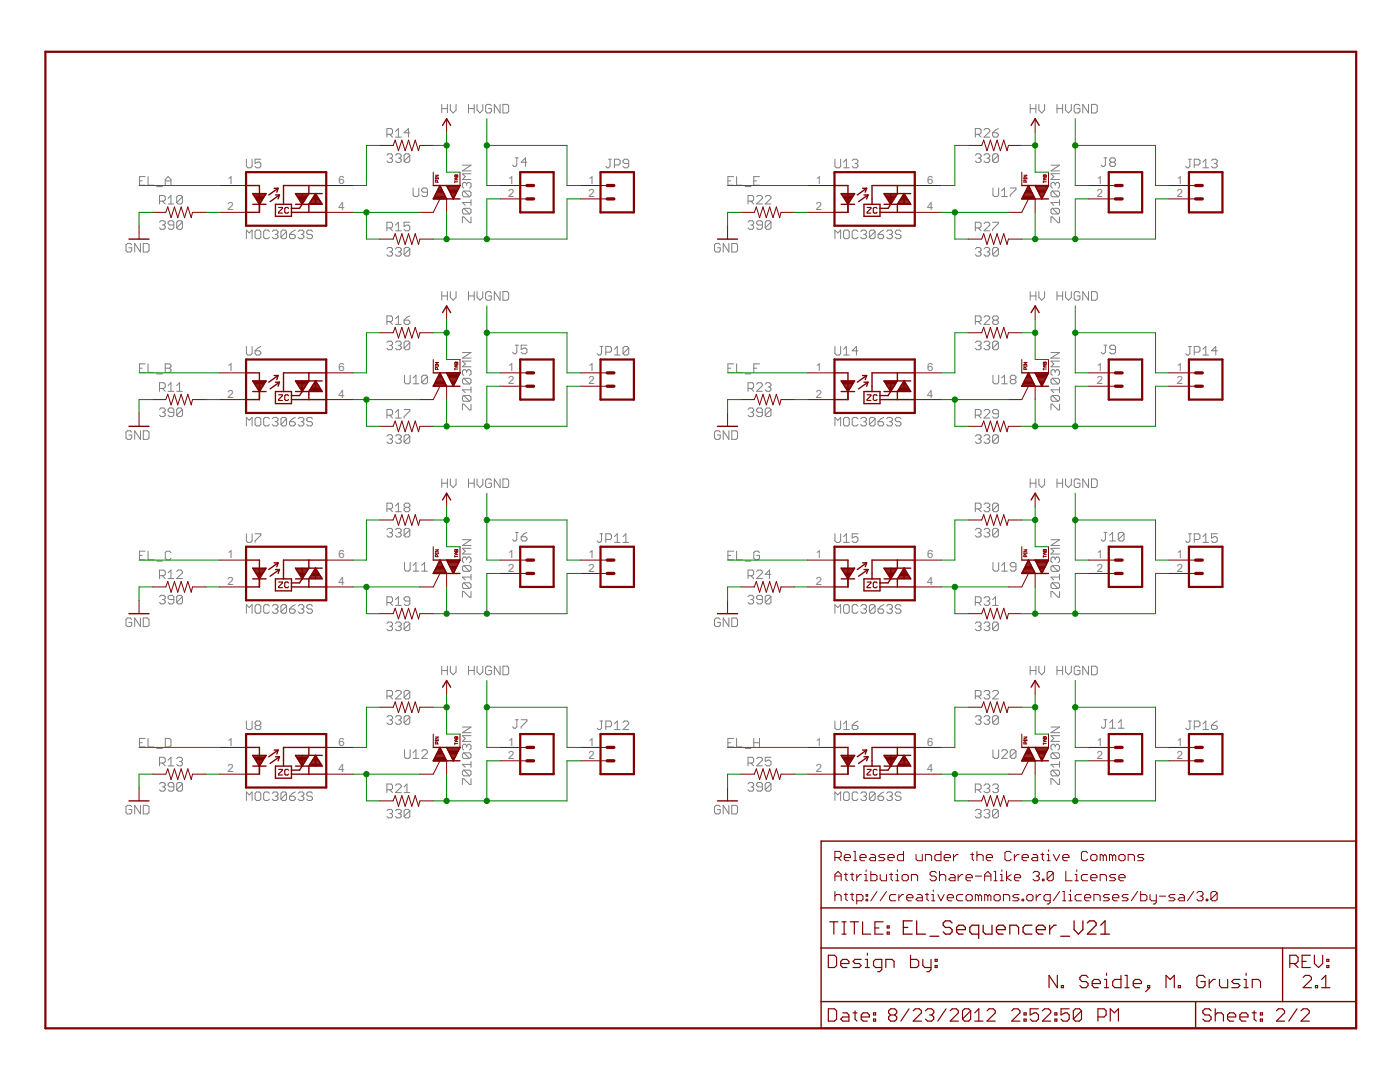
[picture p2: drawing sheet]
<svg xmlns="http://www.w3.org/2000/svg" width="279mm" height="216mm" viewBox="0 0 279 216" stroke-linecap="round" stroke-linejoin="round" font-family="sans-serif">
<defs><g id="words">
<g font-size="2.5" fill="#808080">
<text x="45.4" y="36.7">1</text>
<text x="45.4" y="42">2</text>
<text x="67.6" y="42">4</text>
<text x="67.6" y="36.7">6</text>
<text x="101.4" y="36.7">1</text>
<text x="101.4" y="39.3">2</text>
<text x="117.4" y="36.7">1</text>
<text x="117.4" y="39.3">2</text>
<text x="162.8" y="36.7">1</text>
<text x="162.8" y="42">2</text>
<text x="185" y="42">4</text>
<text x="185" y="36.7">6</text>
<text x="218.9" y="36.7">1</text>
<text x="218.9" y="39.3">2</text>
<text x="234.9" y="36.7">1</text>
<text x="234.9" y="39.3">2</text>
<text x="45.4" y="74">1</text>
<text x="67.6" y="74">6</text>
<text x="101.4" y="74">1</text>
<text x="101.4" y="76.7">2</text>
<text x="117.4" y="74">1</text>
<text x="117.4" y="76.7">2</text>
<text x="162.8" y="74">1</text>
<text x="185" y="74">6</text>
<text x="218.9" y="74">1</text>
<text x="218.9" y="76.7">2</text>
<text x="234.9" y="74">1</text>
<text x="234.9" y="76.7">2</text>
<text x="45.4" y="79.4">2</text>
<text x="67.6" y="79.4">4</text>
<text x="162.8" y="79.4">2</text>
<text x="185" y="79.4">4</text>
<text x="45.4" y="111.4">1</text>
<text x="67.6" y="111.4">6</text>
<text x="101.4" y="111.4">1</text>
<text x="117.4" y="111.4">1</text>
<text x="162.8" y="111.4">1</text>
<text x="185" y="111.4">6</text>
<text x="218.9" y="111.4">1</text>
<text x="234.9" y="111.4">1</text>
<text x="45.4" y="116.7">2</text>
<text x="67.6" y="116.7">4</text>
<text x="101.4" y="114.1">2</text>
<text x="117.4" y="114.1">2</text>
<text x="162.8" y="116.7">2</text>
<text x="185" y="116.7">4</text>
<text x="218.9" y="114.1">2</text>
<text x="234.9" y="114.1">2</text>
<text x="45.4" y="148.8">1</text>
<text x="67.6" y="148.8">6</text>
<text x="101.4" y="148.8">1</text>
<text x="117.4" y="148.8">1</text>
<text x="162.8" y="148.8">1</text>
<text x="185" y="148.8">6</text>
<text x="218.9" y="148.8">1</text>
<text x="234.9" y="148.8">1</text>
<text x="45.4" y="154.1">2</text>
<text x="67.6" y="154.1">4</text>
<text x="101.4" y="151.4">2</text>
<text x="117.4" y="151.4">2</text>
<text x="162.8" y="154.1">2</text>
<text x="185" y="154.1">4</text>
<text x="218.9" y="151.4">2</text>
<text x="234.9" y="151.4">2</text>
</g>
</g></defs>
<g fill="none" stroke="#808080" stroke-width=".2">
<path d="M27.8 36.1h.6M29 35.2h-1.2v1.8h1.2M29.5 35.2v1.8h1.2M31.3 37.2h1.1M33 37v-1.2l.5-.6 .6 .6v1.2M33 36.1h1.1M33.5 39.6l.6-.6v1.7M36.4 39.3l-.3-.3h-.5l-.3 .3v1.1M36.4 39.3v1.1l-.3 .3h-.5l-.3-.3M36.4 39.3l-1.1 1.1M49.2 31.8v1.4l.3 .3h.5l.3-.3v-1.4M52 31.8h-1.1v.8l.9-.3 .2 .3v.6l-.2 .3h-.6l-.3-.3"/>
<path d="M77.2 31l.3-.3h.6l.2 .3v.3l-.2 .3M77.2 26.8h.9l.2-.3v-.5l-.2-.3h-.9v1.7M77.8 31.6h.3M77.8 26.8l.5 .6M78.1 31.6l.2 .2v.3l-.2 .3h-.6l-.3-.3M78.9 31l.3-.3h.6l.3 .3v.3l-.3 .3M78.9 26.2l.6-.5v1.7M78.9 27.4h1.2M79.5 31.6h.3M79.8 31.6l.3 .2v.3l-.3 .3h-.6l-.3-.3M81.8 31l-.3-.3h-.6l-.3 .3v1.1M81.8 31v1.1l-.3 .3h-.6l-.3-.3"/>
<path d="M81.8 31l-1.2 1.1M81.8 26.5h-1.2l.9-.8v1.7M82.4 37.5v1.4l.3 .3h.6l.3-.3v-1.4M85.3 38.4h-.8l-.3-.3v-.3l.3-.3h.5l.3 .3v1.1l-.3 .3h-.5l-.3-.3M88.2 20.8v1.7M88.2 21.7h1.1M89.3 20.8v1.7M89.9 20.8v1.2l.5 .5 .6-.5v-1.2M92.3 33h1.7l-1.7 1.1h1.7M92.6 38.1l-.3 .3v.6l.3 .3h1.1M92.6 38.1h1.1l.3 .3v.6l-.3 .3M92.6 38.1l1.1 1.2"/>
<path d="M93.1 36.7l-.2-.3h-.3l-.3 .3v.6l.3 .2M93.1 36.7l.3-.3h.3l.3 .3v.6l-.3 .2M93.1 36.7v.3M93.5 21.7h1.1M93.5 20.8v1.7M94 39.8v1.2M94 34.7h-1.7l.6 .5-.6 .6h1.7M94.6 20.8v1.7M95.2 20.8v1.2l.6 .5 .6-.5v-1.2M98.1 21.1l-.3-.3h-.6l-.3 .3v1.1l.3 .3h.6l.3-.3v-.5h-.6M99.8 20.8v1.7l-1.1-1.7v1.7M100.4 20.8h.8l.3 .3v1.1l-.3 .3h-.8z"/>
<path d="M102.9 31.5h.5M103.1 31.5v1.4l-.2 .3h-.3l-.3-.3M105.2 32.4h-1.2l.9-.9v1.7M121.5 31.8h.5M121.8 31.8v1.4l-.3 .3h-.3l-.3-.3M122.6 32.9h.9l.3-.3v-.6l-.3-.2h-.9v1.7M125.5 32.6h-.9l-.3-.3v-.3l.3-.2h.6l.3 .2v1.2l-.3 .3h-.6l-.3-.3M145.3 36.1h.5M146.4 35.2h-1.1v1.8h1.1M147 35.2v1.8h1.1M148.7 37.2h1.2M150.4 36.1h.6"/>
<path d="M151 39.3l.3-.3h.5l.3 .3v.3l-1.1 1.1h1.1M151.6 35.2h-1.2v1.8h1.2M152.7 39.3l.3-.3h.6l.3 .3v.3l-1.2 1.1h1.2M166.6 31.8v1.4l.3 .3h.6l.3-.3v-1.4M168.4 33.5h1.1M168.4 32.3l.5-.5v1.7M170.1 32l.2-.2h.6l.3 .2v.3l-.3 .3M170.6 32.6h.3M170.9 32.6l.3 .3v.3l-.3 .3h-.6l-.2-.3M194.6 31l.3-.3h.6l.3 .3v.3l-.3 .3M194.6 26.8h.9l.3-.3v-.5l-.3-.3h-.9v1.7M195.2 31.6h.3"/>
<path d="M195.2 26.8l.6 .6M195.5 31.6l.3 .2v.3l-.3 .3h-.6l-.3-.3M196.4 31l.3-.3h.5l.3 .3v.3l-.3 .3M196.4 26l.3-.3h.5l.3 .3v.2l-1.1 1.2h1.1M197 31.6h.2M197.2 31.6l.3 .2v.3l-.3 .3h-.5l-.3-.3M198.1 26.5h.8l.3 .3v.3l-.3 .3h-.5l-.3-.3zM198.2 37.5v1.4l.3 .3h.5l.3-.3v-1.4M199.2 31l-.3-.3h-.5l-.3 .3v1.1M199.2 31v1.1l-.3 .3h-.5l-.3-.3M199.2 31l-1.1 1.1M199.2 25.7l-.5 .3-.6 .5"/>
<path d="M199.9 39.2h1.1M199.9 38.1l.6-.6v1.7M201.6 37.5h1.2v.3l-1.2 1.1v.3M205.6 21.7h1.1M205.6 20.8v1.7M206.7 20.8v1.7M207.3 20.8v1.2l.6 .5 .6-.5v-1.2M209.7 33h1.8l-1.8 1.1h1.8M210 38.1l-.3 .3v.6l.3 .3h1.2M210 38.1h1.2l.3 .3v.6l-.3 .3M210 38.1l1.2 1.2M210.6 36.7l-.3-.3h-.3l-.3 .3v.6l.3 .2"/>
<path d="M210.6 36.7l.3-.3h.3l.3 .3v.6l-.3 .2M210.6 36.7v.3M210.9 21.7h1.2M210.9 20.8v1.7M211.5 34.7h-1.8l.6 .5-.6 .6h1.8M211.5 39.8v1.2M212.1 20.8v1.7M212.7 20.8v1.2l.5 .5 .6-.5v-1.2M215.5 21.1l-.3-.3h-.5l-.3 .3v1.1l.3 .3h.5l.3-.3v-.5h-.6M217.2 20.8v1.7l-1.1-1.7v1.7M217.8 20.8h.9l.3 .3v1.1l-.3 .3h-.9zM220.3 31.5h.6"/>
<path d="M220.6 31.5v1.4l-.3 .3h-.3l-.2-.3M221.8 32.4l-.3 .2v.3l.3 .3h.5l.3-.3v-.3l-.3-.2M221.8 32.4l-.3-.3v-.3l.3-.3h.5l.3 .3v.3l-.3 .3M221.8 32.4h.5M237.2 31.8h.6M237.5 31.8v1.4l-.3 .3h-.3l-.3-.3M238.3 32.9h.9l.3-.3v-.6l-.3-.2h-.9v1.7M240.1 33.5h1.1M240.1 32.3l.5-.5v1.7M241.8 32l.3-.2h.5l.3 .2v.3l-.3 .3M242.4 32.6h.2M242.6 32.6l.3 .3v.3l-.3 .3h-.5l-.3-.3"/>
<path d="M26.3 48.9l-.3-.3h-.6l-.3 .3v1.1l.3 .3h.6l.3-.3v-.6h-.6M28 48.6v1.7l-1.1-1.7v1.7M28.6 48.6h.8l.3 .3v1.1l-.3 .3h-.8zM31.8 44.3l.3-.3h.6l.3 .3v.3l-.3 .3M31.8 40.1h.9l.3-.2v-.6l-.3-.3h-.9v1.7M32.4 44.9h.3M32.4 40.1l.6 .6M32.7 44.9l.3 .3v.3l-.3 .3h-.6l-.3-.3M33.5 40.7h1.2M34.7 44.9h-.9l-.3-.3v-.3l.3-.3h.6l.3 .3v1.2l-.3 .3h-.6l-.3-.3M36.4 44.3l-.3-.3h-.5l-.3 .3v1.2M36.4 44.3v1.2l-.3 .3h-.5l-.3-.3"/>
<path d="M36.4 44.3l-1.1 1.2M49.2 47.6v-1.7l.5 .6 .6-.6v1.7M51.2 45.9h.6l.2 .3v1.1l-.2 .3h-.6l-.3-.3v-1.1zM53.8 46.2l-.3-.3h-.6l-.3 .3v1.1l.3 .3h.6l.3-.3M54.3 46.2l.3-.3h.6l.3 .3v.3l-.3 .3M54.9 46.8h.3M55.2 46.8l.3 .3v.2l-.3 .3h-.6l-.3-.3M57.2 46.2l-.3-.3h-.6l-.2 .3v1.1M57.2 46.2v1.1l-.3 .3h-.6l-.2-.3M57.2 46.2l-1.1 1.1M57.8 46.8h.8l.3 .3v.2l-.3 .3h-.5l-.3-.3zM58.9 45.9l-.5 .3-.6 .6"/>
<path d="M59.5 46.2l.3-.3h.6l.2 .3v.3l-.2 .3M60.1 46.8h.3M60.4 46.8l.2 .3v.2l-.2 .3h-.6l-.3-.3M62.4 46.2l-.3-.3h-.6l-.3 .3v.3l.3 .3h.6l.3 .3v.2l-.3 .3h-.6l-.3-.3M77.2 45.5h.9l.2-.3v-.6l-.2-.3h-.9v1.8M77.2 49.7l.3-.3h.6l.2 .3v.3l-.2 .2M77.8 50.2h.3M77.8 45.5l.5 .6M78.1 50.2l.2 .3v.3l-.2 .3h-.6l-.3-.3M78.9 49.7l.3-.3h.6l.3 .3v.3l-.3 .2M78.9 44.9l.6-.6v1.8M78.9 46.1h1.2"/>
<path d="M79.5 50.2h.3M79.8 50.2l.3 .3v.3l-.3 .3h-.6l-.3-.3M81.8 44.3h-1.2v.9l.9-.3 .3 .3v.6l-.3 .3h-.6l-.3-.3M81.8 49.7l-.3-.3h-.6l-.3 .3v1.1M81.8 49.7v1.1l-.3 .3h-.6l-.3-.3M81.8 49.7l-1.2 1.1M88.2 58.2v1.7M88.2 59.1h1.1M89.3 58.2v1.7M89.9 58.2v1.1l.5 .6 .6-.6v-1.1M92.6 41.6l-.3 .2v.6l.3 .3h1.1M92.6 41.6h1.1l.3 .2v.6l-.3 .3"/>
<path d="M92.6 41.6l1.1 1.1M93.5 59.1h1.1M93.5 58.2v1.7M94 43.3v1.1h-.3l-1.1-1.1h-.3v1.1M94 40.4h-1.7l.6 .6M94.6 58.2v1.7M95.2 58.2v1.1l.6 .6 .6-.6v-1.1M98.1 58.5l-.3-.3h-.6l-.3 .3v1.1l.3 .3h.6l.3-.3v-.5h-.6M99.8 58.2v1.7l-1.1-1.7v1.7M100.4 58.2h.8l.3 .3v1.1l-.3 .3h-.8zM143.7 48.9l-.2-.3h-.6l-.3 .3v1.1l.3 .3h.6l.2-.3v-.6h-.5M145.5 48.6v1.7l-1.2-1.7v1.7"/>
<path d="M146 48.6h.9l.3 .3v1.1l-.3 .3h-.9zM149.3 44.3l.3-.3h.5l.3 .3v.3l-.3 .3M149.3 40.1h.8l.3-.2v-.6l-.3-.3h-.8v1.7M149.8 44.9h.3M149.8 40.1l.6 .6M150.1 44.9l.3 .3v.3l-.3 .3h-.5l-.3-.3M152.1 44.9h-.8l-.3-.3v-.3l.3-.3h.5l.3 .3v1.2l-.3 .3h-.5l-.3-.3M153.9 44.3l-.3-.3h-.6l-.3 .3v1.2M153.9 44.3v1.2l-.3 .3h-.6l-.3-.3M153.9 44.3l-1.2 1.2M166.6 47.6v-1.7l.6 .6 .6-.6v1.7M168.6 45.9h.6l.3 .3v1.1l-.3 .3h-.6l-.2-.3v-1.1z"/>
<path d="M171.2 46.2l-.3-.3h-.6l-.2 .3v1.1l.2 .3h.6l.3-.3M171.8 46.2l.3-.3h.5l.3 .3v.3l-.3 .3M172.4 46.8h.2M172.6 46.8l.3 .3v.2l-.3 .3h-.5l-.3-.3M174.6 46.2l-.2-.3h-.6l-.3 .3v1.1M174.6 46.2v1.1l-.2 .3h-.6l-.3-.3M174.6 46.2l-1.1 1.1M175.2 46.8h.9l.3 .3v.2l-.3 .3h-.6l-.3-.3zM176.4 45.9l-.6 .3-.6 .6M177 46.2l.2-.3h.6l.3 .3v.3l-.3 .3M177.5 46.8h.3M177.8 46.8l.3 .3v.2l-.3 .3h-.6l-.2-.3"/>
<path d="M179.8 46.2l-.3-.3h-.5l-.3 .3v.3l.3 .3h.5l.3 .3v.2l-.3 .3h-.5l-.3-.3M194.6 49.7l.3-.3h.6l.3 .3v.3l-.3 .2M194.6 45.5h.9l.3-.3v-.6l-.3-.3h-.9v1.8M195.2 50.2h.3M195.2 45.5l.6 .6M195.5 50.2l.3 .3v.3l-.3 .3h-.6l-.3-.3M196.4 49.7l.3-.3h.5l.3 .3v.3l-.3 .2M196.4 44.6l.3-.3h.5l.3 .3v.3l-1.1 1.2h1.1M197 50.2h.2M197.2 50.2l.3 .3v.3l-.3 .3h-.5l-.3-.3M198.1 44.3h1.1v.3l-1.1 1.2v.3M199.2 49.7l-.3-.3h-.5l-.3 .3v1.1"/>
<path d="M199.2 49.7v1.1l-.3 .3h-.5l-.3-.3M199.2 49.7l-1.1 1.1M205.6 59.1h1.1M205.6 58.2v1.7M206.7 58.2v1.7M207.3 58.2v1.1l.6 .6 .6-.6v-1.1M210 41.6l-.3 .2v.6l.3 .3h1.2M210 41.6h1.2l.3 .2v.6l-.3 .3M210 41.6l1.2 1.1M210.9 59.1h1.2M210.9 58.2v1.7M211.5 43.3v1.1h-.3l-1.2-1.1h-.3v1.1"/>
<path d="M211.5 40.4h-1.8l.6 .6M212.1 58.2v1.7M212.7 58.2v1.1l.5 .6 .6-.6v-1.1M215.5 58.5l-.3-.3h-.5l-.3 .3v1.1l.3 .3h.5l.3-.3v-.5h-.6M217.2 58.2v1.7l-1.1-1.7v1.7M217.8 58.2h.9l.3 .3v1.1l-.3 .3h-.9zM27.8 73.5h.6M29 72.6h-1.2v1.7h1.2M29.5 72.6v1.7h1.2M31.3 74.6h1.1M31.8 77.5h.9l.3-.3v-.5l-.3-.3h-.9v1.7M32.4 77.5l.6 .6"/>
<path d="M33 72.6h.8l.3 .3v.3l-.3 .3 .3 .2v.3l-.3 .3h-.8zM33 73.5h.8M33.5 76.9l.6-.5v1.7M33.5 78.1h1.2M35.3 78.1h1.1M35.3 76.9l.5-.5v1.7M49.2 69.1v1.5l.3 .2h.5l.3-.2v-1.5M50.9 70h.9l.2 .3v.3l-.2 .2h-.6l-.3-.2zM52 69.1l-.5 .3-.6 .6M77.2 64.2h.9l.2-.3v-.6l-.2-.3h-.9v1.7M77.2 68.3l.3-.2h.6l.2 .2v.3l-.2 .3M77.8 64.2l.5 .5"/>
<path d="M77.8 68.9h.3M78.1 68.9l.2 .3v.3l-.2 .3h-.6l-.3-.3M78.9 68.3l.3-.2h.6l.3 .2v.3l-.3 .3M78.9 63.6l.6-.6v1.7M78.9 64.7h1.2M79.5 68.9h.3M79.8 68.9l.3 .3v.3l-.3 .3h-.6l-.3-.3M80.6 63.9h.9l.3 .3v.3l-.3 .2h-.6l-.3-.2zM80.7 74.9v1.4l.3 .3h.6l.3-.3v-1.4M81.8 68.3l-.3-.2h-.6l-.3 .2v1.2M81.8 68.3v1.2l-.3 .3h-.6l-.3-.3M81.8 68.3l-1.2 1.2"/>
<path d="M81.8 63l-.6 .3-.6 .6M82.4 76.6h1.2M82.4 75.4l.6-.5v1.7M85.3 75.2v1.1l-.3 .3h-.5l-.3-.3M85.3 75.2l-.3-.3h-.5l-.3 .3v1.1M85.3 75.2l-1.1 1.1M92.3 70.3h1.7l-1.7 1.2h1.7M92.6 78.9l1.1 1.2M92.6 75.5l-.3 .3v.5l.3 .3h1.1M92.6 78.9l-.3 .3v.6l.3 .3h1.1M92.6 75.5h1.1l.3 .3v.5l-.3 .3M92.6 78.9h1.1l.3 .3v.6l-.3 .3"/>
<path d="M92.6 75.5l1.1 1.1M93.1 74.1l-.2-.3h-.3l-.3 .3v.5l.3 .3M93.1 74.1l.3-.3h.3l.3 .3v.5l-.3 .3M93.1 74.1v.2M94 77.2v1.2M94 77.8h-1.7l.6 .6M94 72.1h-1.7l.6 .5-.6 .6h1.7M102.9 68.9h.5M103.1 68.9v1.4l-.2 .3h-.3l-.3-.3M105.2 68.9h-1.2v.8l.6-.3h.3l.3 .3v.6l-.3 .3h-.6l-.3-.3M119.7 69.1h.6M120 69.1v1.5l-.3 .2h-.2l-.3-.2"/>
<path d="M120.9 70.3h.9l.2-.3v-.6l-.2-.3h-.9v1.7M122.6 70.8h1.2M122.6 69.7l.6-.6v1.7M125.5 69.4l-.3-.3h-.6l-.3 .3v1.2M125.5 69.4v1.2l-.3 .2h-.6l-.3-.2M125.5 69.4l-1.2 1.2M145.3 73.5h.5M146.4 72.6h-1.1v1.7h1.1M147 72.6v1.7h1.1M148.7 74.6h1.2M149.3 77.5h.8l.3-.3v-.5l-.3-.3h-.8v1.7M149.8 77.5l.6 .6"/>
<path d="M150.4 73.5h.6M151 76.7l.3-.3h.5l.3 .3v.2l-1.1 1.2h1.1M151.6 72.6h-1.2v1.7M152.7 76.7l.3-.3h.6l.3 .3v.2l-.3 .3M153.3 77.2h.3M153.6 77.2l.3 .3v.3l-.3 .3h-.6l-.3-.3M166.6 69.1v1.5l.3 .2h.6l.3-.2v-1.5M168.4 70.8h1.1M168.4 69.7l.5-.6v1.7M171.2 70h-1.1l.8-.9v1.7M194.6 68.3l.3-.2h.6l.3 .2v.3l-.3 .3M194.6 64.2h.9l.3-.3v-.6l-.3-.3h-.9v1.7"/>
<path d="M195.2 68.9h.3M195.2 64.2l.6 .5M195.5 68.9l.3 .3v.3l-.3 .3h-.6l-.3-.3M196.4 68.3l.3-.2h.5l.3 .2v.3l-.3 .3M196.4 63.3l.3-.3h.5l.3 .3v.3l-1.1 1.1h1.1M197 68.9h.2M197.2 68.9l.3 .3v.3l-.3 .3h-.5l-.3-.3M198.2 74.9v1.4l.3 .3h.5l.3-.3v-1.4M198.4 63.9l-.3-.3v-.3l.3-.3h.5l.3 .3v.3l-.3 .3M198.4 63.9l-.3 .3v.3l.3 .2h.5l.3-.2v-.3l-.3-.3M198.4 63.9h.5M199.2 68.3l-.3-.2h-.5l-.3 .2v1.2"/>
<path d="M199.2 68.3v1.2l-.3 .3h-.5l-.3-.3M199.2 68.3l-1.1 1.2M199.9 76.6h1.1M199.9 75.4l.6-.5v1.7M201.9 75.7l-.3-.3v-.2l.3-.3h.6l.3 .3v.2l-.3 .3M201.9 75.7l-.3 .3v.3l.3 .3h.6l.3-.3v-.3l-.3-.3M201.9 75.7h.6M209.7 70.3h1.8l-1.8 1.2h1.8M210 78.9l-.3 .3v.6l.3 .3h1.2M210 78.9h1.2l.3 .3v.6l-.3 .3M210 75.5l-.3 .3v.5l.3 .3h1.2M210 75.5h1.2l.3 .3v.5l-.3 .3"/>
<path d="M210 78.9l1.2 1.2M210 75.5l1.2 1.1M210.6 74.1l-.3-.3h-.3l-.3 .3v.5l.3 .3M210.6 74.1l.3-.3h.3l.3 .3v.5l-.3 .3M210.6 74.1v.2M211.5 77.8h-1.8l.6 .6M211.5 72.1h-1.8l.6 .5-.6 .6h1.8M211.5 77.2v1.2M220.3 68.9h.6M220.6 68.9v1.4l-.3 .3h-.3l-.2-.3M222.6 69.7h-.8l-.3-.3v-.2l.3-.3h.5l.3 .3v1.1l-.3 .3h-.5l-.3-.3M237.2 69.1h.6"/>
<path d="M237.5 69.1v1.5l-.3 .2h-.3l-.3-.2M238.3 70.3h.9l.3-.3v-.6l-.3-.3h-.9v1.7M240.1 70.8h1.1M240.1 69.7l.5-.6v1.7M242.9 70h-1.1l.8-.9v1.7M26.3 86.2l-.3-.2h-.6l-.3 .2v1.2l.3 .3h.6l.3-.3v-.6h-.6M28 86v1.7l-1.1-1.7v1.7M28.6 86h.8l.3 .2v1.2l-.3 .3h-.8zM31.8 81.7l.3-.3h.6l.3 .3v.3l-.3 .3M32.4 82.3h.3M32.7 82.3l.3 .2v.3l-.3 .3h-.6l-.3-.3M34.7 82.3h-.9l-.3-.3v-.3l.3-.3h.6l.3 .3v1.1l-.3 .3h-.6l-.3-.3"/>
<path d="M36.4 81.7l-.3-.3h-.5l-.3 .3v1.1M36.4 81.7v1.1l-.3 .3h-.5l-.3-.3M36.4 81.7l-1.1 1.1M49.2 85v-1.7l.5 .6 .6-.6v1.7M51.2 83.3h.6l.2 .3v1.1l-.2 .3h-.6l-.3-.3v-1.1zM53.8 83.6l-.3-.3h-.6l-.3 .3v1.1l.3 .3h.6l.3-.3M54.3 83.6l.3-.3h.6l.3 .3v.3l-.3 .2M54.9 84.1h.3M55.2 84.1l.3 .3v.3l-.3 .3h-.6l-.3-.3M57.2 83.6l-.3-.3h-.6l-.2 .3v1.1M57.2 83.6v1.1l-.3 .3h-.6l-.2-.3M57.2 83.6l-1.1 1.1"/>
<path d="M57.8 84.1h.8l.3 .3v.3l-.3 .3h-.5l-.3-.3zM58.9 83.3l-.5 .3-.6 .5M59.5 83.6l.3-.3h.6l.2 .3v.3l-.2 .2M60.1 84.1h.3M60.4 84.1l.2 .3v.3l-.2 .3h-.6l-.3-.3M62.4 83.6l-.3-.3h-.6l-.3 .3v.3l.3 .2h.6l.3 .3v.3l-.3 .3h-.6l-.3-.3M77.2 82.8h.9l.2-.2v-.6l-.2-.3h-.9v1.7M77.2 87l.3-.2h.6l.2 .2v.3l-.2 .3M77.8 87.6h.3M77.8 82.8l.5 .6M78.1 87.6l.2 .3v.3l-.2 .3h-.6l-.3-.3M78.9 87l.3-.2h.6l.3 .2v.3l-.3 .3"/>
<path d="M78.9 82.3l.6-.6v1.7M78.9 83.4h1.2M79.5 87.6h.3M79.8 87.6l.3 .3v.3l-.3 .3h-.6l-.3-.3M80.6 81.7h1.2v.3l-1.2 1.1v.3M81.8 87l-.3-.2h-.6l-.3 .2v1.2M81.8 87v1.2l-.3 .3h-.6l-.3-.3M81.8 87l-1.2 1.2M88.2 95.6v1.7M88.2 96.4h1.1M89.3 95.6v1.7M89.9 95.6v1.1l.5 .6 .6-.6v-1.1"/>
<path d="M93.5 96.4h1.1M93.5 95.6v1.7M94 80.6v1.2h-.3l-1.1-1.2h-.3v1.2M94.6 95.6v1.7M95.2 95.6v1.1l.6 .6 .6-.6v-1.1M98.1 95.8l-.3-.2h-.6l-.3 .2v1.2l.3 .3h.6l.3-.3v-.6h-.6M99.8 95.6v1.7l-1.1-1.7v1.7M100.4 95.6h.8l.3 .2v1.2l-.3 .3h-.8zM143.7 86.2l-.2-.2h-.6l-.3 .2v1.2l.3 .3h.6l.2-.3v-.6h-.5M145.5 86v1.7l-1.2-1.7v1.7M146 86h.9l.3 .2v1.2l-.3 .3h-.9zM149.3 81.7l.3-.3h.5l.3 .3v.3l-.3 .3"/>
<path d="M149.8 82.3h.3M150.1 82.3l.3 .2v.3l-.3 .3h-.5l-.3-.3M152.1 82.3h-.8l-.3-.3v-.3l.3-.3h.5l.3 .3v1.1l-.3 .3h-.5l-.3-.3M153.9 81.7l-.3-.3h-.6l-.3 .3v1.1M153.9 81.7v1.1l-.3 .3h-.6l-.3-.3M153.9 81.7l-1.2 1.1M166.6 85v-1.7l.6 .6 .6-.6v1.7M168.6 83.3h.6l.3 .3v1.1l-.3 .3h-.6l-.2-.3v-1.1zM171.2 83.6l-.3-.3h-.6l-.2 .3v1.1l.2 .3h.6l.3-.3M171.8 83.6l.3-.3h.5l.3 .3v.3l-.3 .2M172.4 84.1h.2M172.6 84.1l.3 .3v.3l-.3 .3h-.5l-.3-.3"/>
<path d="M174.6 83.6l-.2-.3h-.6l-.3 .3v1.1M174.6 83.6v1.1l-.2 .3h-.6l-.3-.3M174.6 83.6l-1.1 1.1M175.2 84.1h.9l.3 .3v.3l-.3 .3h-.6l-.3-.3zM176.4 83.3l-.6 .3-.6 .5M177 83.6l.2-.3h.6l.3 .3v.3l-.3 .2M177.5 84.1h.3M177.8 84.1l.3 .3v.3l-.3 .3h-.6l-.2-.3M179.8 83.6l-.3-.3h-.5l-.3 .3v.3l.3 .2h.5l.3 .3v.3l-.3 .3h-.5l-.3-.3M194.6 87l.3-.2h.6l.3 .2v.3l-.3 .3M194.6 82.8h.9l.3-.2v-.6l-.3-.3h-.9v1.7M195.2 87.6h.3"/>
<path d="M195.2 82.8l.6 .6M195.5 87.6l.3 .3v.3l-.3 .3h-.6l-.3-.3M196.4 87l.3-.2h.5l.3 .2v.3l-.3 .3M196.4 82l.3-.3h.5l.3 .3v.3l-1.1 1.1h1.1M197 87.6h.2M197.2 87.6l.3 .3v.3l-.3 .3h-.5l-.3-.3M199.2 87l-.3-.2h-.5l-.3 .2v1.2M199.2 87v1.2l-.3 .3h-.5l-.3-.3M199.2 82.6h-.8l-.3-.3v-.3l.3-.3h.5l.3 .3v1.1l-.3 .3h-.5l-.3-.3M199.2 87l-1.1 1.2M205.6 96.4h1.1M205.6 95.6v1.7"/>
<path d="M206.7 95.6v1.7M207.3 95.6v1.1l.6 .6 .6-.6v-1.1M210.9 96.4h1.2M210.9 95.6v1.7M211.5 80.6v1.2h-.3l-1.2-1.2h-.3v1.2M212.1 95.6v1.7M212.7 95.6v1.1l.5 .6 .6-.6v-1.1M215.5 95.8l-.3-.2h-.5l-.3 .2v1.2l.3 .3h.5l.3-.3v-.6h-.6M217.2 95.6v1.7l-1.1-1.7v1.7M217.8 95.6h.9l.3 .2v1.2l-.3 .3h-.9zM27.8 110.8h.6M29 110h-1.2v1.7h1.2"/>
<path d="M29.5 110v1.7h1.2M31.3 112h1.1M31.8 114.9h.9l.3-.3v-.6l-.3-.3h-.9v1.7M31.8 119.1l.3-.3h.6l.3 .3v.3l-.3 .2M32.4 119.6h.3M32.4 114.9l.6 .5M32.7 119.6l.3 .3v.3l-.3 .3h-.6l-.3-.3M33.5 114.3l.6-.6v1.7M33.5 115.4h1.2M34.1 110.3l-.3-.3h-.5l-.3 .3v1.1l.3 .3h.5l.3-.3M34.7 119.6h-.9l-.3-.2v-.3l.3-.3h.6l.3 .3v1.1l-.3 .3h-.6l-.3-.3M35.3 114l.3-.3h.5l.3 .3v.3l-1.1 1.1h1.1"/>
<path d="M36.4 119.1l-.3-.3h-.5l-.3 .3v1.1M36.4 119.1v1.1l-.3 .3h-.5l-.3-.3M36.4 119.1l-1.1 1.1M49.2 106.5v1.4l.3 .3h.5l.3-.3v-1.4M50.9 106.5h1.1v.3l-1.1 1.1v.3M77.2 101.5h.9l.2-.3v-.5l-.2-.3h-.9v1.7M77.2 105.7l.3-.3h.6l.2 .3v.3l-.2 .3M77.8 106.3h.3M77.8 101.5l.5 .6M78.1 106.3l.2 .3v.3l-.2 .2h-.6l-.3-.2M78.9 105.7l.3-.3h.6l.3 .3v.3l-.3 .3M78.9 101l.6-.6v1.7"/>
<path d="M78.9 119.7l.6-.6v1.7M78.9 102.1h1.2M79.5 106.3h.3M79.8 106.3l.3 .3v.3l-.3 .2h-.6l-.3-.2M80.7 112.2v1.5l.3 .3h.6l.3-.3v-1.5M80.9 101.2l-.3-.2v-.3l.3-.3h.6l.3 .3v.3l-.3 .2M80.9 101.2l-.3 .3v.3l.3 .3h.6l.3-.3v-.3l-.3-.3M80.9 101.2h.6M81.8 105.7l-.3-.3h-.6l-.3 .3v1.2M81.8 119.9h-.9l-.3-.2v-.3l.3-.3h.6l.3 .3v1.1l-.3 .3h-.6l-.3-.3M81.8 105.7v1.2l-.3 .2h-.6l-.3-.2M81.8 105.7l-1.2 1.2"/>
<path d="M82.4 112.8l.6-.6v1.8M82.4 114h1.2M84.2 114h1.1M84.2 112.8l.5-.6v1.8M92.3 107.7h1.7l-1.7 1.1h1.7M92.6 112.9l-.3 .2v.6l.3 .3h1.1M92.6 116.3l-.3 .3v.6l.3 .2h1.1M92.6 112.9h1.1l.3 .2v.6l-.3 .3M92.6 116.3h1.1l.3 .3v.6l-.3 .2M92.6 116.3l1.1 1.1M92.6 112.9l1.1 1.1M93.1 111.4l-.2-.3h-.3l-.3 .3v.6l.3 .3"/>
<path d="M93.1 111.4l.3-.3h.3l.3 .3v.6l-.3 .3M93.1 111.4v.3M94 115.1h-1.7l.6 .6M94 118v1.2h-.3l-1.1-1.2h-.3v1.2M94 114.6v1.1M94 109.4h-1.7l.6 .6-.6 .6h1.7M102.9 106.2h.5M103.1 106.2v1.5l-.2 .2h-.3l-.3-.2M104 107.1h.9l.3 .3v.3l-.3 .2h-.6l-.3-.2zM105.2 106.2l-.6 .3-.6 .6M119.7 106.5h.6M120 106.5v1.4l-.3 .3h-.2l-.3-.3"/>
<path d="M120.9 107.7h.9l.2-.3v-.6l-.2-.3h-.9v1.7M122.6 107.1l.6-.6v1.7M122.6 108.2h1.2M124.3 108.2h1.2M124.3 107.1l.6-.6v1.7M145.3 110.8h.5M146.4 110h-1.1v1.7h1.1M147 110v1.7h1.1M148.7 112h1.2M149.3 119.1l.3-.3h.5l.3 .3v.3l-.3 .2M149.3 114.9h.8l.3-.3v-.6l-.3-.3h-.8v1.7M149.8 119.6h.3"/>
<path d="M149.8 114.9l.6 .5M150.1 119.6l.3 .3v.3l-.3 .3h-.5l-.3-.3M151 114l.3-.3h.5l.3 .3v.3l-1.1 1.1h1.1M151.6 110.3l-.3-.3h-.6l-.3 .3v1.1l.3 .3h.6l.3-.3v-.6h-.6M152.1 119.6h-.8l-.3-.2v-.3l.3-.3h.5l.3 .3v1.1l-.3 .3h-.5l-.3-.3M153.9 119.1l-.3-.3h-.6l-.3 .3v1.1M153.9 119.1v1.1l-.3 .3h-.6l-.3-.3M153.9 119.1l-1.2 1.1M153.9 114.6h-1.2l.9-.9v1.7M166.6 106.5v1.4l.3 .3h.6l.3-.3v-1.4M168.4 108.2h1.1M168.4 107.1l.5-.6v1.7"/>
<path d="M171.2 106.5h-1.1v.9l.5-.3h.3l.3 .3v.5l-.3 .3h-.6l-.2-.3M194.6 105.7l.3-.3h.6l.3 .3v.3l-.3 .3M194.6 101.5h.9l.3-.3v-.5l-.3-.3h-.9v1.7M195.2 106.3h.3M195.2 101.5l.6 .6M195.5 106.3l.3 .3v.3l-.3 .2h-.6l-.3-.2M196.4 105.7l.3-.3h.5l.3 .3v.3l-.3 .3M196.4 100.7l.3-.3h.5l.3 .3v.3l-.3 .2M196.4 119.4l.3-.3h.5l.3 .3v.3l-.3 .2M197 106.3h.2M197 101.2h.2M197 119.9h.2"/>
<path d="M197.2 106.3l.3 .3v.3l-.3 .2h-.5l-.3-.2M197.2 101.2l.3 .3v.3l-.3 .3h-.5l-.3-.3M197.2 119.9l.3 .3v.3l-.3 .3h-.5l-.3-.3M198.1 119.7l.6-.6v1.7M198.2 112.2v1.5l.3 .3h.5l.3-.3v-1.5M199.2 105.7l-.3-.3h-.5l-.3 .3v1.2M199.2 105.7v1.2l-.3 .2h-.5l-.3-.2M199.2 100.7l-.3-.3h-.5l-.3 .3v1.1M199.2 100.7v1.1l-.3 .3h-.5l-.3-.3M199.2 105.7l-1.1 1.2M199.2 100.7l-1.1 1.1M199.9 114h1.1"/>
<path d="M199.9 112.8l.6-.6v1.8M202.8 113.1h-.9l-.3-.3v-.3l.3-.3h.6l.3 .3v1.2l-.3 .3h-.6l-.3-.3M209.7 107.7h1.8l-1.8 1.1h1.8M210 116.3l1.2 1.1M210 116.3l-.3 .3v.6l.3 .2h1.2M210 116.3h1.2l.3 .3v.6l-.3 .2M210 112.9l-.3 .2v.6l.3 .3h1.2M210 112.9h1.2l.3 .2v.6l-.3 .3M210 112.9l1.2 1.1M210.6 111.4l-.3-.3h-.3l-.3 .3v.6l.3 .3M210.6 111.4l.3-.3h.3l.3 .3v.6l-.3 .3M210.6 111.4v.3"/>
<path d="M211.5 118v1.2h-.3l-1.2-1.2h-.3v1.2M211.5 115.1h-1.8l.6 .6M211.5 109.4h-1.8l.6 .6-.6 .6h1.8M211.5 114.6v1.1M220.3 106.2h.6M220.6 106.2v1.5l-.3 .2h-.3l-.2-.2M221.5 107.9h1.1M221.5 106.8l.5-.6v1.7M224.3 106.5v1.2l-.3 .2h-.5l-.3-.2M224.3 106.5l-.3-.3h-.5l-.3 .3v1.2M224.3 106.5l-1.1 1.2M237.2 106.5h.6"/>
<path d="M237.5 106.5v1.4l-.3 .3h-.3l-.3-.3M238.3 107.7h.9l.3-.3v-.6l-.3-.3h-.9v1.7M240.1 108.2h1.1M240.1 107.1l.5-.6v1.7M242.9 106.5h-1.1v.9l.6-.3h.2l.3 .3v.5l-.3 .3h-.5l-.3-.3M26.3 123.6l-.3-.3h-.6l-.3 .3v1.2l.3 .2h.6l.3-.2v-.6h-.6M28 123.3v1.7l-1.1-1.7v1.7M28.6 123.3h.8l.3 .3v1.2l-.3 .2h-.8zM49.2 122.4v-1.8l.5 .6 .6-.6v1.8M51.2 120.6h.6l.2 .3v1.2l-.2 .3h-.6l-.3-.3v-1.2zM53.8 120.9l-.3-.3h-.6l-.3 .3v1.2l.3 .3h.6l.3-.3M54.3 120.9l.3-.3h.6l.3 .3v.3l-.3 .3"/>
<path d="M54.9 121.5h.3M55.2 121.5l.3 .3v.3l-.3 .3h-.6l-.3-.3M57.2 120.9l-.3-.3h-.6l-.2 .3v1.2M57.2 120.9v1.2l-.3 .3h-.6l-.2-.3M57.2 120.9l-1.1 1.2M57.8 121.5h.8l.3 .3v.3l-.3 .3h-.5l-.3-.3zM58.9 120.6l-.5 .3-.6 .6M59.5 120.9l.3-.3h.6l.2 .3v.3l-.2 .3M60.1 121.5h.3M60.4 121.5l.2 .3v.3l-.2 .3h-.6l-.3-.3M62.4 120.9l-.3-.3h-.6l-.3 .3v.3l.3 .3h.6l.3 .3v.3l-.3 .3h-.6l-.3-.3M77.2 120.2h.9l.2-.3v-.5l-.2-.3h-.9v1.7"/>
<path d="M77.2 124.4l.3-.3h.6l.2 .3v.3l-.2 .3M77.2 138.9h.9l.2-.3v-.6l-.2-.2h-.9v1.7M77.8 125h.3M77.8 138.9l.5 .6M77.8 120.2l.5 .6M78.1 125l.2 .3v.2l-.2 .3h-.6l-.3-.3M78.9 124.4l.3-.3h.6l.3 .3v.3l-.3 .3M78.9 138l.3-.2h.6l.3 .2v.3l-1.2 1.2h1.2M78.9 120.8h1.2M79.5 125h.3M79.8 125l.3 .3v.2l-.3 .3h-.6l-.3-.3M81.8 124.4l-.3-.3h-.6l-.3 .3v1.1"/>
<path d="M81.8 138l-.3-.2h-.6l-.3 .2v1.2M81.8 124.4v1.1l-.3 .3h-.6l-.3-.3M81.8 138v1.2l-.3 .3h-.6l-.3-.3M81.8 124.4l-1.2 1.1M81.8 138l-1.2 1.2M88.2 132.9v1.7M88.2 133.8h1.1M89.3 132.9v1.7M89.9 132.9v1.2l.5 .5 .6-.5v-1.2M93.5 133.8h1.1M93.5 132.9v1.7M94.6 132.9v1.7"/>
<path d="M95.2 132.9v1.2l.6 .5 .6-.5v-1.2M98.1 133.2l-.3-.3h-.6l-.3 .3v1.2l.3 .2h.6l.3-.2v-.6h-.6M99.8 132.9v1.7l-1.1-1.7v1.7M100.4 132.9h.8l.3 .3v1.2l-.3 .2h-.8zM143.7 123.6l-.2-.3h-.6l-.3 .3v1.2l.3 .2h.6l.2-.2v-.6h-.5M145.5 123.3v1.7l-1.2-1.7v1.7M146 123.3h.9l.3 .3v1.2l-.3 .2h-.9zM166.6 122.4v-1.8l.6 .6 .6-.6v1.8M168.6 120.6h.6l.3 .3v1.2l-.3 .3h-.6l-.2-.3v-1.2zM171.2 120.9l-.3-.3h-.6l-.2 .3v1.2l.2 .3h.6l.3-.3M171.8 120.9l.3-.3h.5l.3 .3v.3l-.3 .3M172.4 121.5h.2"/>
<path d="M172.6 121.5l.3 .3v.3l-.3 .3h-.5l-.3-.3M174.6 120.9l-.2-.3h-.6l-.3 .3v1.2M174.6 120.9v1.2l-.2 .3h-.6l-.3-.3M174.6 120.9l-1.1 1.2M175.2 121.5h.9l.3 .3v.3l-.3 .3h-.6l-.3-.3zM176.4 120.6l-.6 .3-.6 .6M177 120.9l.2-.3h.6l.3 .3v.3l-.3 .3M177.5 121.5h.3M177.8 121.5l.3 .3v.3l-.3 .3h-.6l-.2-.3M179.8 120.9l-.3-.3h-.5l-.3 .3v.3l.3 .3h.5l.3 .3v.3l-.3 .3h-.5l-.3-.3M194.6 124.4l.3-.3h.6l.3 .3v.3l-.3 .3M194.6 120.2h.9l.3-.3v-.5l-.3-.3h-.9v1.7"/>
<path d="M194.6 138.9h.9l.3-.3v-.6l-.3-.2h-.9v1.7M195.2 125h.3M195.2 120.2l.6 .6M195.2 138.9l.6 .6M195.5 125l.3 .3v.2l-.3 .3h-.6l-.3-.3M196.4 124.4l.3-.3h.5l.3 .3v.3l-.3 .3M196.4 138l.3-.2h.5l.3 .2v.3l-.3 .3M197 125h.2M197 138.6h.2M197.2 125l.3 .3v.2l-.3 .3h-.5l-.3-.3M197.2 138.6l.3 .3v.3l-.3 .3h-.5l-.3-.3M198.1 138l.3-.2h.5l.3 .2v.3l-1.1 1.2h1.1"/>
<path d="M198.1 120.8h1.1M199.2 124.4l-.3-.3h-.5l-.3 .3v1.1M199.2 124.4v1.1l-.3 .3h-.5l-.3-.3M199.2 124.4l-1.1 1.1M205.6 133.8h1.1M205.6 132.9v1.7M206.7 132.9v1.7M207.3 132.9v1.2l.6 .5 .6-.5v-1.2M210.9 133.8h1.2M210.9 132.9v1.7M212.1 132.9v1.7M212.7 132.9v1.2l.5 .5 .6-.5v-1.2"/>
<path d="M215.5 133.2l-.3-.3h-.5l-.3 .3v1.2l.3 .2h.5l.3-.2v-.6h-.6M217.2 132.9v1.7l-1.1-1.7v1.7M217.8 132.9h.9l.3 .3v1.2l-.3 .2h-.9zM27.8 148.2h.6M29 147.3h-1.2v1.8h1.2M29.5 147.3v1.8h1.2M31.3 149.3h1.1M31.8 152.3h.9l.3-.3v-.6l-.3-.3h-.9v1.7M31.8 156.4l.3-.3h.6l.3 .3v.3l-.3 .3M32.4 157h.3M32.4 152.3l.6 .5M32.7 157l.3 .3v.3l-.3 .3h-.6l-.3-.3"/>
<path d="M33 147.3h.8l.3 .3v1.2l-.3 .3h-.8zM33.5 151.7l.6-.6v1.7M33.5 152.8h1.2M34.7 157h-.9l-.3-.3v-.3l.3-.3h.6l.3 .3v1.2l-.3 .3h-.6l-.3-.3M35.3 151.4l.3-.3h.5l.3 .3v.3l-.3 .3M35.8 152h.3M36.1 152l.3 .3v.2l-.3 .3h-.5l-.3-.3M36.4 156.4l-.3-.3h-.5l-.3 .3v1.2M36.4 156.4v1.2l-.3 .3h-.5l-.3-.3M36.4 156.4l-1.1 1.2M49.2 143.9v1.4l.3 .3h.5l.3-.3v-1.4M49.2 159.7v-1.7l.5 .6 .6-.6v1.7"/>
<path d="M51.2 144.7l-.3-.3v-.2l.3-.3h.6l.2 .3v.2l-.2 .3M51.2 144.7l-.3 .3v.3l.3 .3h.6l.2-.3v-.3l-.2-.3M51.2 158h.6l.2 .3v1.1l-.2 .3h-.6l-.3-.3v-1.1zM51.2 144.7h.6M53.8 158.3l-.3-.3h-.6l-.3 .3v1.1l.3 .3h.6l.3-.3M54.3 158.3l.3-.3h.6l.3 .3v.3l-.3 .3M54.9 158.9h.3M55.2 158.9l.3 .3v.2l-.3 .3h-.6l-.3-.3M57.2 158.3l-.3-.3h-.6l-.2 .3v1.1M57.2 158.3v1.1l-.3 .3h-.6l-.2-.3M57.2 158.3l-1.1 1.1M57.8 158.9h.8l.3 .3v.2l-.3 .3h-.5l-.3-.3z"/>
<path d="M58.9 158l-.5 .3-.6 .6M59.5 158.3l.3-.3h.6l.2 .3v.3l-.2 .3M60.1 158.9h.3M60.4 158.9l.2 .3v.2l-.2 .3h-.6l-.3-.3M62.4 158.3l-.3-.3h-.6l-.3 .3v.3l.3 .3h.6l.3 .3v.2l-.3 .3h-.6l-.3-.3M77.2 143.1l.3-.3h.6l.2 .3v.3l-.2 .3M77.2 157.6h.9l.2-.3v-.6l-.2-.3h-.9v1.8M77.8 143.7h.3M77.8 157.6l.5 .6M78.1 143.7l.2 .3v.2l-.2 .3h-.6l-.3-.3M78.9 143.1l.3-.3h.6l.3 .3v.3l-.3 .3M78.9 156.7l.3-.3h.6l.3 .3v.3l-1.2 1.2h1.2"/>
<path d="M79.5 143.7h.3M79.8 143.7l.3 .3v.2l-.3 .3h-.6l-.3-.3M80.6 158.2h1.2M80.6 157l.6-.6v1.8M80.7 149.6v1.4l.3 .3h.6l.3-.3v-1.4M81.8 143.1l-.3-.3h-.6l-.3 .3v1.1M81.8 143.1v1.1l-.3 .3h-.6l-.3-.3M81.8 143.1l-1.2 1.1M82.4 150.2l.6-.6v1.7M82.4 151.3h1.2M84.2 149.9l.3-.3h.5l.3 .3v.3l-1.1 1.1h1.1M92.3 145.1h1.7l-1.7 1.1h1.7"/>
<path d="M92.6 150.2l-.3 .3v.6l.3 .3h1.1M92.6 153.7l-.3 .2v.6l.3 .3h1.1M92.6 150.2h1.1l.3 .3v.6l-.3 .3M92.6 153.7h1.1l.3 .2v.6l-.3 .3M92.6 153.7l1.1 1.1M92.6 150.2l1.1 1.2M93.1 148.8l.3-.3h.3l.3 .3v.6l-.3 .2M93.1 148.8l-.2-.3h-.3l-.3 .3v.6l.3 .2M93.1 148.8v.3M94 155.4v1.1h-.3l-1.1-1.1h-.3v1.1M94 152v1.1M94 152.5h-1.7l.6 .6"/>
<path d="M94 146.8h-1.7l.6 .6-.6 .5h1.7M102.9 143.6h.5M103.1 143.6v1.4l-.2 .3h-.3l-.3-.3M104 143.6h1.2v.3l-1.2 1.1v.3M119.7 143.9h.6M120 143.9v1.4l-.3 .3h-.2l-.3-.3M120.9 145h.9l.2-.3v-.5l-.2-.3h-.9v1.7M122.6 144.4l.6-.5v1.7M122.6 145.6h1.2M124.3 144.2l.3-.3h.6l.3 .3v.2l-1.2 1.2h1.2M145.3 148.2h.5M146.4 147.3h-1.1v1.8h1.1"/>
<path d="M147 147.3v1.8h1.1M148.7 149.3h1.2M149.3 156.4l.3-.3h.5l.3 .3v.3l-.3 .3M149.3 152.3h.8l.3-.3v-.6l-.3-.3h-.8v1.7M149.8 157h.3M149.8 152.3l.6 .5M150.1 157l.3 .3v.3l-.3 .3h-.5l-.3-.3M150.4 147.3v1.8M150.4 148.2h1.2M151 151.4l.3-.3h.5l.3 .3v.3l-1.1 1.1h1.1M151.6 147.3v1.8M152.1 157h-.8l-.3-.3v-.3l.3-.3h.5l.3 .3v1.2l-.3 .3h-.5l-.3-.3"/>
<path d="M153.9 156.4l-.3-.3h-.6l-.3 .3v1.2M153.9 156.4v1.2l-.3 .3h-.6l-.3-.3M153.9 151.1h-1.2v.9l.9-.3 .3 .3v.5l-.3 .3h-.6l-.3-.3M153.9 156.4l-1.2 1.2M166.6 143.9v1.4l.3 .3h.6l.3-.3v-1.4M166.6 159.7v-1.7l.6 .6 .6-.6v1.7M168.4 145.6h1.1M168.4 144.4l.5-.5v1.7M168.6 158h.6l.3 .3v1.1l-.3 .3h-.6l-.2-.3v-1.1zM170.1 144.7h.8l.3 .3v.3l-.3 .3h-.6l-.2-.3zM171.2 158.3l-.3-.3h-.6l-.2 .3v1.1l.2 .3h.6l.3-.3M171.2 143.9l-.6 .3-.5 .5"/>
<path d="M171.8 158.3l.3-.3h.5l.3 .3v.3l-.3 .3M172.4 158.9h.2M172.6 158.9l.3 .3v.2l-.3 .3h-.5l-.3-.3M174.6 158.3l-.2-.3h-.6l-.3 .3v1.1M174.6 158.3v1.1l-.2 .3h-.6l-.3-.3M174.6 158.3l-1.1 1.1M175.2 158.9h.9l.3 .3v.2l-.3 .3h-.6l-.3-.3zM176.4 158l-.6 .3-.6 .6M177 158.3l.2-.3h.6l.3 .3v.3l-.3 .3M177.5 158.9h.3M177.8 158.9l.3 .3v.2l-.3 .3h-.6l-.2-.3M179.8 158.3l-.3-.3h-.5l-.3 .3v.3l.3 .3h.5l.3 .3v.2l-.3 .3h-.5l-.3-.3"/>
<path d="M194.6 143.1l.3-.3h.6l.3 .3v.3l-.3 .3M194.6 157.6h.9l.3-.3v-.6l-.3-.3h-.9v1.8M195.2 143.7h.3M195.2 157.6l.6 .6M195.5 143.7l.3 .3v.2l-.3 .3h-.6l-.3-.3M196.4 143.1l.3-.3h.5l.3 .3v.3l-.3 .3M196.4 156.7l.3-.3h.5l.3 .3v.3l-.3 .3M197 143.7h.2M197 157.3h.2M197.2 143.7l.3 .3v.2l-.3 .3h-.5l-.3-.3M197.2 157.3l.3 .3v.3l-.3 .3h-.5l-.3-.3M198.1 156.7l.3-.3h.5l.3 .3v.3l-.3 .3"/>
<path d="M198.2 149.6v1.4l.3 .3h.5l.3-.3v-1.4M198.7 157.3h.2M198.9 157.3l.3 .3v.3l-.3 .3h-.5l-.3-.3M199.2 143.1l-.3-.3h-.5l-.3 .3v1.1M199.2 143.1v1.1l-.3 .3h-.5l-.3-.3M199.2 143.1l-1.1 1.1M199.9 149.9l.3-.3h.5l.3 .3v.3l-1.1 1.1h1.1M202.8 149.9v1.1l-.3 .3h-.6l-.3-.3M202.8 149.9l-.3-.3h-.6l-.3 .3v1.1M202.8 149.9l-1.2 1.1M209.7 145.1h1.8l-1.8 1.1h1.8M210 153.7l-.3 .2v.6l.3 .3h1.2"/>
<path d="M210 153.7h1.2l.3 .2v.6l-.3 .3M210 150.2l-.3 .3v.6l.3 .3h1.2M210 150.2h1.2l.3 .3v.6l-.3 .3M210 153.7l1.2 1.1M210 150.2l1.2 1.2M210.6 148.8l-.3-.3h-.3l-.3 .3v.6l.3 .2M210.6 148.8l.3-.3h.3l.3 .3v.6l-.3 .2M210.6 148.8v.3M211.5 155.4v1.1h-.3l-1.2-1.1h-.3v1.1M211.5 152.5h-1.8l.6 .6M211.5 146.8h-1.8l.6 .6-.6 .5h1.8M211.5 152v1.1"/>
<path d="M220.3 143.6h.6M220.6 143.6v1.4l-.3 .3h-.3l-.2-.3M221.5 145.3h1.1M221.5 144.2l.5-.6v1.7M223.2 145.3h1.1M223.2 144.2l.6-.6v1.7M237.2 143.9h.6M237.5 143.9v1.4l-.3 .3h-.3l-.3-.3M238.3 145h.9l.3-.3v-.5l-.3-.3h-.9v1.7M240.1 145.6h1.1M240.1 144.4l.5-.5v1.7M241.8 144.7h.8l.3 .3v.3l-.3 .3h-.5l-.3-.3z"/>
<path d="M242.9 143.9l-.5 .3-.6 .5M26.3 161l-.3-.3h-.6l-.3 .3v1.1l.3 .3h.6l.3-.3v-.6h-.6M28 160.7v1.7l-1.1-1.7v1.7M28.6 160.7h.8l.3 .3v1.1l-.3 .3h-.8zM77.2 161.8l.3-.3h.6l.2 .3v.3l-.2 .2M77.8 162.3h.3M78.1 162.3l.2 .3v.3l-.2 .3h-.6l-.3-.3M78.9 161.8l.3-.3h.6l.3 .3v.3l-.3 .2M79.5 162.3h.3M79.8 162.3l.3 .3v.3l-.3 .3h-.6l-.3-.3M81.8 161.8l-.3-.3h-.6l-.3 .3v1.1M81.8 161.8v1.1l-.3 .3h-.6l-.3-.3"/>
<path d="M81.8 161.8l-1.2 1.1M143.7 161l-.2-.3h-.6l-.3 .3v1.1l.3 .3h.6l.2-.3v-.6h-.5M145.5 160.7v1.7l-1.2-1.7v1.7M146 160.7h.9l.3 .3v1.1l-.3 .3h-.9zM194.6 161.8l.3-.3h.6l.3 .3v.3l-.3 .2M195.2 162.3h.3M195.5 162.3l.3 .3v.3l-.3 .3h-.6l-.3-.3M196.4 161.8l.3-.3h.5l.3 .3v.3l-.3 .2M197 162.3h.2M197.2 162.3l.3 .3v.3l-.3 .3h-.5l-.3-.3M199.2 161.8l-.3-.3h-.5l-.3 .3v1.1M199.2 161.8v1.1l-.3 .3h-.5l-.3-.3"/>
<path d="M199.2 161.8l-1.1 1.1"/>
</g>
<g fill="none" stroke="#800000" stroke-width=".23">
<path d="M55.6 41.4h.8v.2l-.8 .7v.2h.8M57.6 41.6l-.2-.2h-.4l-.2 .2v.7l.2 .2h.4l.2-.2M173.1 41.4h.7v.2l-.7 .7v.2h.7M175 41.6l-.1-.2h-.4l-.2 .2v.7l.2 .2h.4l.1-.2M55.6 78.8h.8v.2l-.8 .7v.2h.8M57.6 79l-.2-.2h-.4l-.2 .2v.7l.2 .2h.4l.2-.2M173.1 78.8h.7v.2l-.7 .7v.2h.7M175 79l-.1-.2h-.4l-.2 .2v.7l.2 .2h.4l.1-.2M55.6 116.1h.8v.2l-.8 .8v.2h.8M57.6 116.3l-.2-.2h-.4l-.2 .2v.8l.2 .2h.4l.2-.2M173.1 116.1h.7v.2l-.7 .8v.2h.7M175 116.3l-.1-.2h-.4l-.2 .2v.8l.2 .2h.4l.1-.2"/>
<path d="M55.6 153.5h.8v.2l-.8 .8v.1h.8M57.6 153.7l-.2-.2h-.4l-.2 .2v.8l.2 .1h.4l.2-.1M173.1 153.5h.7v.2l-.7 .8v.1h.7M175 153.7l-.1-.2h-.4l-.2 .2v.8l.2 .1h.4l.1-.1M165.3 190.6h1.2l.5 .4v1.7l-.5 .4h-1.2zM165.6 183.9h1.6M166.4 183.9v2.5M167.8 192.3h1.6v-.5l-.4-.4h-.8l-.4 .4v.9l.4 .4h.8M168 183.9h.9M168 186.4h.9M168.5 183.9v2.5M169.7 183.9h1.6"/>
<path d="M170.5 183.9v2.5M171.9 191.4h-1.3l-.4 .4 .4 .5h.9l.4 .4-.4 .4h-1.3M172.1 183.9v2.5h1.7M172.7 193.1h.8M172.7 191.4h.4v1.7M173.1 190.2v.4M174.6 185.2h.8M176 193.1h-1.2l-.5-.4v-.9l.5-.4h1.2v2.1l-.4 .4h-.4M176.2 183.9h-1.6v2.5h1.6M176.8 193.1v-1.7h1.2l.4 .4v1.3M177.1 186h.4v.4h-.4zM177.1 184.8h.4v.4h-.4z"/>
<path d="M181.7 190.6v2.5h1.2l.4-.4v-.9l-.4-.4h-1.2M184.2 191.4v1.3l.4 .4h1.2M185.8 191.4v2.1l-.4 .4h-.4M186.6 192.7h.4v.4h-.4zM186.6 191.4h.4v.4h-.4zM211 194.6v2.5l-1.6-2.5v2.5M211.8 196.7h.4v.4h-.4zM217.1 195l-.4-.4h-.8l-.4 .4v.4l.4 .5h.8l.4 .4v.4l-.4 .4h-.8l-.4-.4M218 196.3h1.6v-.4l-.4-.5h-.8l-.4 .5v.8l.4 .4h.8M220.4 197.1h.8M220.4 195.4h.4v1.7M220.8 194.2v.4"/>
<path d="M223.7 194.6v2.5h-1.2l-.4-.4v-.8l.4-.5h1.2M224.5 197.1h.8M224.5 194.6h.4v2.5M226.2 196.3h1.6v-.4l-.4-.5h-.8l-.4 .5v.8l.4 .4h.8M229 196.7h.4v.4h-.4zM229.4 197.1l-.8 .8M232.7 197.1v-2.5l.8 .8 .9-.8v2.5M235.2 196.7h.4v.4h-.4zM240.5 195l-.4-.4h-.8l-.4 .4v1.7l.4 .4h.8l.4-.4v-.8h-.8M241.3 195.4v1.7M242.5 195.4h-.4l-.8 .9M243.4 195.4v1.3l.4 .4h1.2v-1.7"/>
<path d="M247.5 195.4h-1.3l-.4 .5 .4 .4h.9l.4 .4-.4 .4h-1.3M248.3 197.1h.8M248.3 195.4h.4v1.7M248.7 194.2v.4M249.9 197.1v-1.7h1.2l.5 .5v1.2M257.4 192.3h1.2l.5-.5v-.8l-.5-.4h-1.2v2.5M258.2 192.3l.9 .8M259.9 191.8h.8M260.1 195l.4-.4h.8l.4 .4v.4l-1.6 1.7h1.6M261.5 190.6h-1.6v2.5h1.6M262.3 190.6v1.7l.8 .8 .9-.8v-1.7M262.5 196.7h.5v.4h-.5z"/>
<path d="M263.8 197.1h1.6M263.8 195.4l.8-.8v2.5M264.8 192.7h.4v.4h-.4zM264.8 191.4h.4v.4h-.4zM165.3 201.3h1.2l.5 .4v1.6l-.5 .5h-1.2zM168.2 202.1h.8l.4 .4v1.3h-1.2l-.4-.5 .4-.4h1.2M170.2 202.1h.8M170.6 201.7v1.6l.4 .5M171.9 202.9h1.6v-.4l-.4-.4h-.8l-.4 .4v.8l.4 .5h.8M174.3 203.3h.5v.5h-.5zM174.3 202.1h.5v.4h-.5zM177.7 202.5l-.4 .4v.4l.4 .5h.9l.4-.5v-.4l-.4-.4"/>
<path d="M177.7 202.5l-.4-.4v-.4l.4-.4h.9l.4 .4v.4l-.4 .4M177.7 202.5h.9M181.4 201.3l-1.6 2.5M182.2 201.7l.5-.4h.8l.4 .4v.4l-1.7 1.7h1.7M184.7 201.7l.4-.4h.8l.5 .4v.4l-.5 .4M185.5 202.5h.4M185.9 202.5l.5 .4v.4l-.5 .5h-.8l-.4-.5M188.8 201.3l-1.6 2.5M189.6 201.7l.4-.4h.9l.4 .4v.4l-1.7 1.7h1.7M193.7 201.7v1.6l-.4 .5h-.8l-.4-.5M193.7 201.7l-.4-.4h-.8l-.4 .4v1.6M193.7 201.7l-1.6 1.6"/>
<path d="M194.5 203.8h1.7M194.5 202.1l.8-.8v2.5M197 201.7l.4-.4h.8l.4 .4v.4l-1.6 1.7h1.6M201.9 201.7l.4-.4h.8l.5 .4v.4l-1.7 1.7h1.7M204.4 203.3h.4v.5h-.4zM204.4 202.1h.4v.4h-.4zM207.2 201.3h-1.6v1.2l.8-.4h.4l.4 .4v.8l-.4 .5h-.8l-.4-.5M208 201.7l.5-.4h.8l.4 .4v.4l-1.7 1.7h1.7M210.5 203.3h.4v.5h-.4zM210.5 202.1h.4v.4h-.4zM213.4 201.3h-1.6v1.2l.8-.4h.4l.4 .4v.8l-.4 .5h-.8l-.4-.5M215.8 201.7v1.6l-.4 .5h-.8l-.4-.5"/>
<path d="M215.8 201.7l-.4-.4h-.8l-.4 .4v1.6M215.8 201.7l-1.6 1.6M219.1 202.9h1.2l.4-.4v-.8l-.4-.4h-1.2v2.5M221.6 203.8v-2.5l.8 .8 .8-.8v2.5M241.7 201.7l-.4-.4h-.8l-.4 .4v.4l.4 .4h.8l.4 .4v.4l-.4 .5h-.8l-.4-.5M242.5 202.5l.4-.4h.9l.4 .4v1.3M242.5 201.3v2.5M245 202.9h1.6v-.4l-.4-.4h-.8l-.4 .4v.8l.4 .5h.8M247.4 202.9h1.7v-.4l-.4-.4h-.9l-.4 .4v.8l.4 .5h.9M249.9 202.1h.8M250.3 201.7v1.6l.4 .5M251.5 203.3h.4v.5h-.4z"/>
<path d="M251.5 202.1h.4v.4h-.4zM254.7 201.7l.4-.4h.9l.4 .4v.4l-1.7 1.7h1.7M258.8 201.3l-1.6 2.5M259.7 201.7l.4-.4h.8l.4 .4v.4l-1.6 1.7h1.6"/>
</g>
<g fill="none" stroke="#800000" stroke-width=".44">
<path d="M9.1 10.3h261.6v194.9h-261.6zM49.1 34.4h16v10.6h-16zM103.8 34.4h6.7v8h-6.7zM119.8 34.4h6.7v8h-6.7zM166.5 34.4h16.1v10.6h-16.1zM221.3 34.4h6.6v8h-6.6zM237.3 34.4h6.7v8h-6.7zM49.1 71.7h16v10.7h-16zM103.8 71.7h6.7v8h-6.7zM119.8 71.7h6.7v8h-6.7zM166.5 71.7h16.1v10.7h-16.1zM221.3 71.7h6.6v8h-6.6z"/>
<path d="M237.3 71.7h6.7v8h-6.7zM49.1 109.1h16v10.7h-16zM103.8 109.1h6.7v8h-6.7zM119.8 109.1h6.7v8h-6.7zM166.5 109.1h16.1v10.7h-16.1zM221.3 109.1h6.6v8h-6.6zM237.3 109.1h6.7v8h-6.7zM49.1 146.5h16v10.6h-16zM103.8 146.5h6.7v8h-6.7zM119.8 146.5h6.7v8h-6.7zM166.5 146.5h16.1v10.6h-16.1zM221.3 146.5h6.6v8h-6.6z"/>
<path d="M237.3 146.5h6.7v8h-6.7z"/>
</g>
<g fill="none" stroke="#800000" stroke-width=".28">
<path d="M49.1 37h2.7v5.4h-2.7M50.4 38.6h2.7l-1.3 2.2zM50.5 38.7h2.6M50.6 38.9h2.3M50.8 39.2h2M50.9 39.4h1.7M51.1 39.6h1.4M51.2 39.9h1.1M54.7 37.6h.8M55 38.9h.8M55.5 37.6l-1.9 1.3M55.5 37.6l-.3 .8"/>
<path d="M55.8 38.9l-1.9 1.3M55.8 38.9l-.3 .8M59 38.7h2.6M59.2 38.9h2.3M59.3 39.2h2M59.5 39.4h1.7M59.6 39.6h1.4M59.8 39.9h1.1M60.3 38.6v2.2M61.6 37v1.6l-1.3 2.2M62.2 39.9h1.6M62.4 39.6h1.2"/>
<path d="M62.5 39.4h1M62.7 39.2h.6M62.8 38.9h.4M62.9 38.7h.1M63 38.6l1.3 2.2h-5.3M63 38.6v2.2M63 38.6l-1.4 2.2v1.6M64.3 38.6h-5.3l1.3 2.2M65.1 37h-8.5v3.8M86.5 37h5.3l-1.3 2.7-1.4-2.7M86.5 39.6h2.6M86.6 39.4h2.4"/>
<path d="M86.7 39.2h2.2M86.9 38.9h1.9M87 38.7h1.6M87.1 38.5h1.4M87.2 38.2h1.2M87.3 38h1M87.4 37.7h.8M87.6 37.5h.5M87.7 37.3h.2M88.3 25l.8-1.3 .8 1.3M89.1 39.7l-1.3-2.7-1.3 2.7h5.3M89.3 37.3h2.4"/>
<path d="M89.4 37.5h2.2M89.5 37.7h1.9M89.6 38h1.7M89.7 38.2h1.5M89.9 38.5h1.2M90 38.7h1M90.1 38.9h.8M90.2 39.2h.5M90.3 39.4h.3M90.4 39.6h.1M166.5 37h2.7v5.4h-2.7M167.9 38.6h2.7l-1.4 2.2z"/>
<path d="M167.9 38.7h2.6M168.1 38.9h2.3M168.2 39.2h2M168.4 39.4h1.7M168.5 39.6h1.4M168.7 39.9h1.1M172.1 37.6h.9M172.4 38.9h.8M173 37.6l-1.9 1.3M173 37.6l-.3 .8M173.2 38.9l-1.9 1.3M173.2 38.9l-.2 .8"/>
<path d="M176.5 38.7h2.6M176.6 38.9h2.3M176.8 39.2h2M176.9 39.4h1.7M177 39.6h1.5M177.2 39.9h1.1M177.8 38.6v2.2M179.1 37v1.6l-1.3 2.2M179.7 39.9h1.5M179.8 39.6h1.3M180 39.4h.9M180.1 39.2h.7"/>
<path d="M180.3 38.9h.3M180.4 38.7h.1M180.4 38.6l1.4 2.2h-5.4M180.4 38.6v2.2M180.4 38.6l-1.3 2.2v1.6M181.8 38.6h-5.4l1.4 2.2M182.6 37h-8.6v3.8M203.9 37h5.4l-1.4 2.7-1.3-2.7M204 39.6h2.5M204.1 39.4h2.3M204.2 39.2h2.1M204.3 38.9h1.9"/>
<path d="M204.4 38.7h1.7M204.5 38.5h1.5M204.7 38.2h1.1M204.8 38h.9M204.9 37.7h.7M205 37.5h.5M205.1 37.3h.3M205.8 25l.8-1.3 .8 1.3M206.6 39.7l-1.3-2.7-1.4 2.7h5.4M206.7 37.3h2.4M206.8 37.5h2.2M206.9 37.7h2"/>
<path d="M207.1 38h1.7M207.2 38.2h1.5M207.3 38.5h1.3M207.4 38.7h1M207.5 38.9h.8M207.6 39.2h.6M207.8 39.4h.3M207.9 39.6h.1M25.7 47.7h4M50.4 40.8h2.7M51.4 40.1h.8M51.5 40.3h.5"/>
<path d="M51.6 40.6h.3M55 40.8h3.2v2.4h-3.2zM58.2 42.4h6.9M59.9 40.1h.8M60 40.3h.6M60.2 40.6h.2M60.3 40.8l-.5 .8h-1.6M61.8 40.6h2.4M61.9 40.3h2.2M62.1 40.1h1.8M143.2 47.7h4M167.9 40.8h2.7"/>
<path d="M168.8 40.1h.8M169 40.3h.5M169.1 40.6h.2M172.4 40.8h3.2v2.4h-3.2zM175.6 42.4h7M177.3 40.1h.9M177.5 40.3h.5M177.6 40.6h.3M177.8 40.8l-.6 .8h-1.6M179.2 40.6h2.4M179.4 40.3h2.1M179.5 40.1h1.8"/>
<path d="M49.1 74.4h2.7v5.3h-2.7M50.4 78.1h2.7M50.4 76h2.7l-1.3 2.1zM50.5 76.1h2.5M50.6 76.3h2.3M50.8 76.5h2M50.9 76.8h1.7M51.1 77h1.4M51.2 77.3h1.1M51.4 77.5h.8M51.5 77.7h.5M51.7 78h.2"/>
<path d="M54.7 74.9h.8M55 78.1h3.2v2.4h-3.2zM55 76.3h.8M55.5 74.9l-1.9 1.4M55.5 74.9l-.3 .8M55.8 76.3l-1.9 1.3M55.8 76.3l-.3 .8M58.2 79.7h6.9M59 76.1h2.6M59.2 76.3h2.2M59.3 76.5h2M59.5 76.8h1.7"/>
<path d="M59.6 77h1.4M59.8 77.3h1.1M59.9 77.5h.8M60 77.7h.6M60.2 78h.2M60.3 76v2.1M60.3 78.1l-.5 .8h-1.6M61.6 74.4v1.6l-1.3 2.1M61.8 78h2.4M61.9 77.7h2.2M62 77.5h1.9M62.2 77.3h1.6"/>
<path d="M62.3 77h1.3M62.5 76.8h1M62.6 76.5h.7M62.8 76.3h.4M62.9 76.1h.1M63 76v2.1M63 76l-1.4 2.1v1.6M63 76l1.3 2.1h-5.3M64.3 76h-5.3l1.3 2.1M65.1 74.4h-8.5v3.7M86.5 74.4h5.3l-1.3 2.7-1.4-2.7M86.5 77h2.6"/>
<path d="M86.6 76.8h2.4M86.7 76.5h2.2M86.8 76.3h2M87 76.1h1.6M87.1 75.8h1.4M87.2 75.6h1.2M87.3 75.4h1M87.4 75.1h.8M87.5 74.9h.6M87.7 74.7h.2M87.8 74.4h.1M88.3 62.4l.8-1.4 .8 1.4"/>
<path d="M89.1 77.1l-1.3-2.7-1.3 2.7h5.3M89.2 74.4h2.6M89.3 74.7h2.4M89.4 74.9h2.1M89.5 75.1h1.9M89.6 75.4h1.7M89.7 75.6h1.5M89.9 75.8h1.2M90 76.1h1M90.1 76.3h.7M90.2 76.5h.5M90.3 76.8h.3"/>
<path d="M90.4 77h.1M166.5 74.4h2.7v5.3h-2.7M167.9 78.1h2.7M167.9 76h2.7l-1.4 2.1zM167.9 76.1h2.6M168.1 76.3h2.2M168.2 76.5h2M168.4 76.8h1.7M168.5 77h1.4M168.7 77.3h1.1M168.8 77.5h.8M169 77.7h.5"/>
<path d="M169.1 78h.2M172.1 74.9h.9M172.4 78.1h3.2v2.4h-3.2zM172.4 76.3h.8M173 74.9l-1.9 1.4M173 74.9l-.3 .8M173.2 76.3l-1.9 1.3M173.2 76.3l-.2 .8M175.6 79.7h7M176.5 76.1h2.5M176.6 76.3h2.3M176.8 76.5h2"/>
<path d="M176.9 76.8h1.7M177.1 77h1.4M177.2 77.3h1.1M177.4 77.5h.8M177.5 77.7h.5M177.7 78h.2M177.8 78.1l-.6 .8h-1.6M177.8 76v2.1M179.1 74.4v1.6l-1.3 2.1M179.2 78h2.5M179.3 77.7h2.2M179.5 77.5h1.9"/>
<path d="M179.6 77.3h1.6M179.8 77h1.3M179.9 76.8h1M180.1 76.5h.7M180.2 76.3h.4M180.4 76.1h.1M180.4 76l1.4 2.1h-5.4M180.4 76v2.1M180.4 76l-1.3 2.1v1.6M181.8 76h-5.4l1.4 2.1M182.6 74.4h-8.6v3.7M203.9 74.4h5.4l-1.4 2.7-1.3-2.7"/>
<path d="M203.9 77h2.7M204.1 76.8h2.3M204.2 76.5h2.1M204.3 76.3h1.9M204.4 76.1h1.7M204.5 75.8h1.5M204.6 75.6h1.3M204.8 75.4h.9M204.9 75.1h.7M205 74.9h.5M205.1 74.7h.3M205.2 74.4h.1"/>
<path d="M205.8 62.4l.8-1.4 .8 1.4M206.6 77.1l-1.3-2.7-1.4 2.7h5.4M206.6 74.4h2.6M206.7 74.7h2.4M206.8 74.9h2.2M207 75.1h1.9M207.1 75.4h1.7M207.2 75.6h1.5M207.3 75.8h1.2M207.4 76.1h1M207.5 76.3h.8M207.7 76.5h.5"/>
<path d="M207.8 76.8h.3M207.9 77h.1M25.7 85.1h4M88.3 99.8l.8-1.4 .8 1.4M143.2 85.1h4M205.8 99.8l.8-1.4 .8 1.4M49.1 111.8h2.7v5.3h-2.7M50.4 115.5h2.7M50.4 113.4h2.7l-1.3 2.1zM50.5 113.5h2.5M50.7 113.7h2.2M50.8 113.9h1.9"/>
<path d="M50.9 114.2h1.7M51.1 114.4h1.4M51.2 114.6h1.1M51.4 114.9h.8M51.5 115.1h.5M51.7 115.4h.2M54.7 112.3h.8M55 115.5h3.2v2.4h-3.2zM55 113.6h.8M55.5 112.3l-1.9 1.3M55.5 112.3l-.3 .8M55.8 113.6l-1.9 1.4"/>
<path d="M55.8 113.6l-.3 .8M58.2 117.1h6.9M59 113.5h2.6M59.2 113.7h2.2M59.3 113.9h2M59.5 114.2h1.6M59.6 114.4h1.4M59.8 114.6h1.1M59.9 114.9h.8M60.1 115.1h.5M60.2 115.4h.2M60.3 113.4v2.1"/>
<path d="M60.3 115.5l-.5 .8h-1.6M61.6 111.8v1.6l-1.3 2.1M61.7 115.4h2.5M61.9 115.1h2.2M62 114.9h1.9M62.2 114.6h1.6M62.3 114.4h1.3M62.5 114.2h1M62.6 113.9h.7M62.8 113.7h.4M62.9 113.5h.1M63 113.4v2.1"/>
<path d="M63 113.4l-1.4 2.1v1.6M63 113.4l1.3 2.1h-5.3M64.3 113.4h-5.3l1.3 2.1M65.1 111.8h-8.5v3.7M86.5 111.8h5.3l-1.3 2.6-1.4-2.6M86.6 114.2h2.4M86.7 113.9h2.2M86.8 113.7h2M87 113.5h1.6M87.1 113.2h1.4M87.2 113h1.2M87.3 112.8h1"/>
<path d="M87.4 112.5h.8M87.5 112.3h.6M87.7 112.1h.2M87.8 111.8h.1M89.1 114.4l-1.3-2.6-1.3 2.6h5.3M89.2 111.8h2.6M89.3 112.1h2.4M89.4 112.3h2.1M89.5 112.5h1.9M89.6 112.8h1.7M89.7 113h1.5M89.9 113.2h1.2"/>
<path d="M90 113.5h1M90.1 113.7h.7M90.2 113.9h.5M90.3 114.2h.3M166.5 111.8h2.7v5.3h-2.7M167.9 115.5h2.7M167.9 113.4h2.7l-1.4 2.1zM168 113.5h2.5M168.1 113.7h2.2M168.2 113.9h2M168.4 114.2h1.7M168.5 114.4h1.4"/>
<path d="M168.7 114.6h1.1M168.8 114.9h.8M169 115.1h.5M169.1 115.4h.2M172.1 112.3h.9M172.4 115.5h3.2v2.4h-3.2zM172.4 113.6h.8M173 112.3l-1.9 1.3M173 112.3l-.3 .8M173.2 113.6l-1.9 1.4M173.2 113.6l-.2 .8M175.6 117.1h7"/>
<path d="M176.5 113.5h2.5M176.6 113.7h2.3M176.8 113.9h1.9M176.9 114.2h1.7M177.1 114.4h1.3M177.2 114.6h1.1M177.4 114.9h.7M177.5 115.1h.5M177.7 115.4h.2M177.8 115.5l-.6 .8h-1.6M177.8 113.4v2.1M179.1 111.8v1.6l-1.3 2.1"/>
<path d="M179.2 115.4h2.5M179.3 115.1h2.2M179.5 114.9h1.9M179.6 114.6h1.6M179.8 114.4h1.3M179.9 114.2h1M180.1 113.9h.7M180.2 113.7h.4M180.4 113.5h.1M180.4 113.4l1.4 2.1h-5.4M180.4 113.4v2.1M180.4 113.4l-1.3 2.1v1.6"/>
<path d="M181.8 113.4h-5.4l1.4 2.1M182.6 111.8h-8.6v3.7M203.9 111.8h5.4l-1.4 2.6-1.3-2.6M204 114.2h2.5M204.2 113.9h2.1M204.3 113.7h1.9M204.4 113.5h1.7M204.5 113.2h1.5M204.6 113h1.3M204.7 112.8h1.1M204.9 112.5h.7M205 112.3h.5"/>
<path d="M205.1 112.1h.3M205.2 111.8h.1M206.6 114.4l-1.3-2.6-1.4 2.6h5.4M206.6 111.8h2.6M206.7 112.1h2.4M206.9 112.3h2.1M207 112.5h1.9M207.1 112.8h1.7M207.2 113h1.4M207.3 113.2h1.2M207.4 113.5h1M207.6 113.7h.7"/>
<path d="M207.7 113.9h.5M207.8 114.2h.2M25.7 122.4h4M88.3 137.1l.8-1.3 .8 1.3M143.2 122.4h4M205.8 137.1l.8-1.3 .8 1.3M25.7 159.8h4M49.1 149.1h2.7v5.4h-2.7M50.4 152.9h2.7M50.4 150.7h2.7l-1.3 2.2zM50.5 150.9h2.5M50.7 151.1h2.2"/>
<path d="M50.8 151.3h1.9M50.9 151.6h1.7M51.1 151.8h1.3M51.2 152h1.1M51.4 152.3h.7M51.5 152.5h.5M51.7 152.7h.2M54.7 149.7h.8M55 152.9h3.2v2.4h-3.2zM55 151h.8M55.5 149.7l-1.9 1.3M55.5 149.7l-.3 .8"/>
<path d="M55.8 151l-1.9 1.3M55.8 151l-.3 .8M58.2 154.5h6.9M59.1 150.9h2.5M59.2 151.1h2.2M59.4 151.3h1.9M59.5 151.6h1.6M59.6 151.8h1.4M59.8 152h1M59.9 152.3h.8M60.1 152.5h.4M60.2 152.7h.2"/>
<path d="M60.3 150.7v2.2M60.3 152.9l-.5 .8h-1.6M61.6 149.1v1.6l-1.3 2.2M61.7 152.7h2.5M61.9 152.5h2.2M62 152.3h1.9M62.2 152h1.6M62.3 151.8h1.3M62.5 151.6h1M62.6 151.3h.8M62.8 151.1h.4M62.9 150.9h.2"/>
<path d="M63 150.7v2.2M63 150.7l-1.4 2.2v1.6M63 150.7l1.3 2.2h-5.3M64.3 150.7h-5.3l1.3 2.2M65.1 149.1h-8.5v3.8M86.5 149.1h5.3l-1.3 2.7-1.4-2.7M86.6 151.6h2.4M86.7 151.3h2.2M86.8 151.1h2M86.9 150.9h1.8M87.1 150.6h1.4M87.2 150.4h1.2"/>
<path d="M87.3 150.2h1M87.4 149.9h.8M87.5 149.7h.6M87.7 149.5h.3M87.8 149.2h.1M89.1 151.8l-1.3-2.7-1.3 2.7h5.3M89.2 149.2h2.6M89.3 149.5h2.4M89.4 149.7h2.1M89.5 149.9h1.9M89.6 150.2h1.7M89.8 150.4h1.4"/>
<path d="M89.9 150.6h1.2M90 150.9h1M90.1 151.1h.7M90.2 151.3h.5M90.4 151.6h.2M143.2 159.8h4M166.5 149.1h2.7v5.4h-2.7M167.9 152.9h2.7M167.9 150.7h2.7l-1.4 2.2zM168 150.9h2.5M168.1 151.1h2.2M168.3 151.3h1.9"/>
<path d="M168.4 151.6h1.6M168.6 151.8h1.3M168.7 152h1M168.8 152.3h.8M169 152.5h.4M169.1 152.7h.2M172.1 149.7h.9M172.4 152.9h3.2v2.4h-3.2zM172.4 151h.8M173 149.7l-1.9 1.3M173 149.7l-.3 .8M173.2 151l-1.9 1.3"/>
<path d="M173.2 151l-.2 .8M175.6 154.5h7M176.5 150.9h2.5M176.7 151.1h2.2M176.8 151.3h1.9M177 151.6h1.6M177.1 151.8h1.3M177.2 152h1.1M177.4 152.3h.7M177.5 152.5h.5M177.7 152.7h.1M177.8 152.9l-.6 .8h-1.6"/>
<path d="M177.8 150.7v2.2M179.1 149.1v1.6l-1.3 2.2M179.2 152.7h2.5M179.3 152.5h2.2M179.5 152.3h1.9M179.6 152h1.7M179.8 151.8h1.3M179.9 151.6h1.1M180.1 151.3h.7M180.2 151.1h.5M180.3 150.9h.2M180.4 150.7l1.4 2.2h-5.4"/>
<path d="M180.4 150.7v2.2M180.4 150.7l-1.3 2.2v1.6M181.8 150.7h-5.4l1.4 2.2M182.6 149.1h-8.6v3.8M203.9 149.1h5.4l-1.4 2.7-1.3-2.7M204 151.6h2.5M204.2 151.3h2.2M204.3 151.1h1.9M204.4 150.9h1.7M204.5 150.6h1.5M204.6 150.4h1.3M204.7 150.2h1.1"/>
<path d="M204.9 149.9h.8M205 149.7h.5M205.1 149.5h.3M205.2 149.2h.1M206.6 151.8l-1.3-2.7-1.4 2.7h5.4M206.6 149.2h2.6M206.8 149.5h2.3M206.9 149.7h2.1M207 149.9h1.9M207.1 150.2h1.6M207.2 150.4h1.4M207.3 150.6h1.2"/>
<path d="M207.5 150.9h.9M207.6 151.1h.7M207.7 151.3h.5M207.8 151.6h.2M163.9 167.8h106.8v37.4h-106.8zM163.9 189.2h106.8M163.9 199.9h106.8M163.9 181.2h106.8M238.6 199.9v5.3M256 189.2v10.7"/>
</g>
<g fill="none" stroke="#800000" stroke-width=".25">
<path d="M180.3 185.1h.9M182.1 183.7h-1.8v2.7h1.8M182.9 183.7v2.7h1.8M185.6 186.8h1.7M190 184.2l-.4-.5h-.9l-.5 .5v.4l.5 .5h.9l.4 .4v.4l-.4 .5h-.9l-.5-.5M190.9 185.5h1.8v-.4l-.5-.5h-.9l-.4 .5v.8l.4 .5h.9M195.3 186.4h-1.3l-.5-.5v-.8l.5-.5h1.3v2.7M196.2 184.6v1.3l.5 .5h1.3v-1.8M198.9 185.5h1.7v-.4l-.4-.5h-.9l-.4 .5v.8l.4 .5h.9M201.5 186.4v-1.8h1.3l.5 .5v1.3M205.9 184.6h-1.3l-.4 .5v.8l.4 .5h1.3M206.8 185.5h1.8v-.4l-.4-.5h-.9l-.5 .5v.8l.5 .5h.9"/>
<path d="M209.5 184.6v1.8M210.8 184.6h-.4l-.9 .9M211.7 186.8h1.8M214.4 183.7v1.8l.8 .9 .9-.9v-1.8M217 184.2l.4-.5h.9l.5 .5v.4l-1.8 1.8h1.8M219.7 186.4h1.7M219.7 184.6l.8-.9v2.7"/>
</g>
<g fill="none" stroke="#800000" stroke-width=".2">
<path d="M43.8 37h5.3M65.1 37h5.4M75.8 29h2.7l.4-1 .6 2.1 .7-2.1 .7 2.1 .6-2.1 .7 2.1 .7-2.1 .6 2.1 .3-1.1h2.7M86.5 39.7h2.6v2.7M86.5 34.4v2.6M86.9 35.5v.3M86.9 35.6h.6M86.9 35h.6l-.6 .3h.6M87.3 36.3l-.1-.4-.3 .1v.3h.6M87.5 35.5v.3M87.8 39.7l-1.3 2.7h-2.7M89.1 23.7v2.7"/>
<path d="M90.8 36.3h.6M90.8 35l.4-.1 .2 .4h-.6zM90.8 36.1v.4M91.1 35v.3M91.1 35.5v.4M91.4 35.5h-.4l-.2 .2 .2 .2h.4M91.8 34.4v2.6h-2.7M99.8 37h5.4M99.8 39.7h5.4M115.8 37h5.4M115.8 39.7h5.4M161.2 37h5.3"/>
<path d="M182.6 37h5.3M193.3 29h2.6l.4-1 .7 2.1 .7-2.1 .6 2.1 .7-2.1 .6 2.1 .7-2.1 .7 2.1 .3-1.1h2.6M203.9 39.7h2.7v2.7M203.9 34.4v2.6M204.3 35.6h.6M204.3 35h.6l-.6 .3h.6M204.3 35.5v.3M204.7 36.3v-.3l-.3-.1-.1 .4h.6M204.9 35.5v.3M205.3 39.7l-1.4 2.7h-2.6M206.6 23.7v2.7M208.2 36.3h.6"/>
<path d="M208.2 35l.5-.1 .1 .4h-.6zM208.2 36.1v.4M208.5 35v.3M208.5 35.5v.4M208.8 35.5h-.4l-.2 .2 .2 .2h.4M209.3 34.4v2.6h-2.7M217.3 37h5.3M217.3 39.7h5.3M233.3 37h5.3M233.3 39.7h5.3M27.7 45v2.7M30.4 42.4h2.7l.4-1.1 .6 2.1 .7-2.1 .7 2.1 .7-2.1 .6 2.1 .7-2.1 .7 2.1 .2-1h2.7"/>
<path d="M43.8 42.4h5.3M65.1 42.4h5.4M75.8 47.7h2.7l.4-1.1 .6 2.2 .7-2.2 .7 2.2 .6-2.2 .7 2.2 .7-2.2 .6 2.2 .3-1.1h2.7M145.2 45v2.7M147.9 42.4h2.6l.4-1.1 .7 2.1 .7-2.1 .6 2.1 .7-2.1 .7 2.1 .6-2.1 .7 2.1 .3-1h2.6M161.2 42.4h5.3M182.6 42.4h5.3M193.3 47.7h2.6l.4-1.1 .7 2.2 .7-2.2 .6 2.2 .7-2.2 .6 2.2 .7-2.2 .7 2.2 .3-1.1h2.6M30.4 79.7h2.7l.4-1 .6 2.1 .7-2.1 .7 2.1 .7-2.1 .6 2.1 .7-2.1 .7 2.1 .2-1.1h2.7M43.8 74.4h5.3M43.8 79.7h5.3M65.1 74.4h5.4"/>
<path d="M65.1 79.7h5.4M75.8 66.4h2.7l.4-1.1 .6 2.2 .7-2.2 .7 2.2 .6-2.2 .7 2.2 .7-2.2 .6 2.2 .3-1.1h2.7M86.5 77.1h2.6v2.6M86.5 71.7v2.7M86.9 72.9v.2M86.9 73h.6M86.9 72.3h.6l-.6 .4h.6M87.3 73.7l-.1-.4-.3 .1v.3h.6M87.5 72.9v.2M87.8 77.1l-1.3 2.6h-2.7M89.1 61v2.7M90.8 72.4l.4-.1 .2 .4h-.6z"/>
<path d="M90.8 73.4v.4M90.8 73.6h.6M91.1 72.4v.3M91.1 72.9v.3M91.4 72.9h-.4l-.2 .1 .2 .2h.4M91.8 71.7v2.7h-2.7M99.8 74.4h5.4M99.8 77.1h5.4M115.8 74.4h5.4M115.8 77.1h5.4M147.9 79.7h2.6l.4-1 .7 2.1 .7-2.1 .6 2.1 .7-2.1 .7 2.1 .6-2.1 .7 2.1 .3-1.1h2.6M161.2 74.4h5.3"/>
<path d="M161.2 79.7h5.3M182.6 74.4h5.3M182.6 79.7h5.3M193.3 66.4h2.6l.4-1.1 .7 2.2 .7-2.2 .6 2.2 .7-2.2 .6 2.2 .7-2.2 .7 2.2 .3-1.1h2.6M203.9 77.1h2.7v2.6M203.9 71.7v2.7M204.3 73h.6M204.3 72.3h.6l-.6 .4h.6M204.3 72.9v.2M204.7 73.7l-.1-.4-.3 .1v.3h.6M204.9 72.9v.2M205.3 77.1l-1.4 2.6h-2.6"/>
<path d="M206.6 61v2.7M208.2 73.6h.6M208.2 72.4l.5-.1 .1 .4h-.6zM208.2 73.4v.4M208.5 72.4v.3M208.5 72.9v.3M208.8 72.9h-.4l-.2 .1 .2 .2h.4M209.3 71.7v2.7h-2.7M217.3 74.4h5.3M217.3 77.1h5.3M233.3 74.4h5.3M233.3 77.1h5.3"/>
<path d="M27.7 82.4v2.7M75.8 85.1h2.7l.4-1.1 .6 2.1 .7-2.1 .7 2.1 .6-2.1 .7 2.1 .7-2.1 .6 2.1 .3-1h2.7M89.1 98.4v2.7M145.2 82.4v2.7M193.3 85.1h2.6l.4-1.1 .7 2.1 .7-2.1 .6 2.1 .7-2.1 .6 2.1 .7-2.1 .7 2.1 .3-1h2.6M206.6 98.4v2.7M27.7 119.8v2.6M30.4 117.1h2.7l.4-1.1 .6 2.2 .7-2.2 .7 2.2 .7-2.2 .6 2.2 .7-2.2 .7 2.2 .2-1.1h2.7M43.8 111.8h5.3M43.8 117.1h5.3M65.1 111.8h5.4M65.1 117.1h5.4"/>
<path d="M75.8 103.8h2.7l.4-1.1 .6 2.1 .7-2.1 .7 2.1 .6-2.1 .7 2.1 .7-2.1 .6 2.1 .3-1h2.7M86.5 114.4h2.6v2.7M86.5 109.1v2.7M86.9 110.3v.2M86.9 110.4h.6M86.9 109.7h.6l-.6 .4h.6M87.3 111.1l-.1-.4-.3 .1v.3h.6M87.5 110.3v.2M87.8 114.4l-1.3 2.7h-2.7M90.8 109.7l.4-.1 .2 .4h-.6zM90.8 110.8v.4M90.8 111h.6"/>
<path d="M91.1 109.7v.3M91.1 110.2v.4M91.4 110.2h-.4l-.2 .2 .2 .2h.4M91.8 109.1v2.7h-2.7M99.8 111.8h5.4M99.8 114.4h5.4M115.8 111.8h5.4M115.8 114.4h5.4M145.2 119.8v2.6M147.9 117.1h2.6l.4-1.1 .7 2.2 .7-2.2 .6 2.2 .7-2.2 .7 2.2 .6-2.2 .7 2.2 .3-1.1h2.6M161.2 111.8h5.3M161.2 117.1h5.3"/>
<path d="M182.6 111.8h5.3M182.6 117.1h5.3M193.3 103.8h2.6l.4-1.1 .7 2.1 .7-2.1 .6 2.1 .7-2.1 .6 2.1 .7-2.1 .7 2.1 .3-1h2.6M203.9 114.4h2.7v2.7M203.9 109.1v2.7M204.3 110.4h.6M204.3 109.7h.6l-.6 .4h.6M204.3 110.3v.2M204.7 111.1l-.1-.4-.3 .1v.3h.6M204.9 110.3v.2M205.3 114.4l-1.4 2.7h-2.6M208.2 111h.6"/>
<path d="M208.2 109.7l.5-.1 .1 .4h-.6zM208.2 110.8v.4M208.5 109.7v.3M208.5 110.2v.4M208.8 110.2h-.4l-.2 .2 .2 .2h.4M209.3 109.1v2.7h-2.7M217.3 111.8h5.3M217.3 114.4h5.3M233.3 111.8h5.3M233.3 114.4h5.3M75.8 122.4h2.7l.4-1 .6 2.1 .7-2.1 .7 2.1 .6-2.1 .7 2.1 .7-2.1 .6 2.1 .3-1.1h2.7M89.1 135.8v2.7"/>
<path d="M193.3 122.4h2.6l.4-1 .7 2.1 .7-2.1 .6 2.1 .7-2.1 .6 2.1 .7-2.1 .7 2.1 .3-1.1h2.6M206.6 135.8v2.7M27.7 157.1v2.7M30.4 154.5h2.7l.4-1.1 .6 2.1 .7-2.1 .7 2.1 .7-2.1 .6 2.1 .7-2.1 .7 2.1 .2-1h2.7M43.8 149.1h5.3M43.8 154.5h5.3M65.1 149.1h5.4M65.1 154.5h5.4M75.8 141.1h2.7l.4-1 .6 2.1 .7-2.1 .7 2.1 .6-2.1 .7 2.1 .7-2.1 .6 2.1 .3-1.1h2.7M75.8 159.8h2.7l.4-1.1 .6 2.2 .7-2.2 .7 2.2 .6-2.2 .7 2.2 .7-2.2 .6 2.2 .3-1.1h2.7M86.5 151.8h2.6v2.7M86.5 146.5v2.6"/>
<path d="M86.9 147.7v.1M86.9 147.8h.6M86.9 147.1h.6l-.6 .4h.6M87.3 148.4v-.3l-.3-.1-.1 .4h.6M87.5 147.7v.1M87.8 151.8l-1.3 2.7h-2.7M90.8 147.1l.4-.1 .2 .4h-.6zM90.8 148.2v.4M90.8 148.4h.6M91.1 147.1v.3M91.1 147.6v.4M91.4 147.6h-.4l-.2 .2 .2 .2h.4"/>
<path d="M91.8 146.5v2.6h-2.7M99.8 149.1h5.4M99.8 151.8h5.4M115.8 149.1h5.4M115.8 151.8h5.4M145.2 157.1v2.7M147.9 154.5h2.6l.4-1.1 .7 2.1 .7-2.1 .6 2.1 .7-2.1 .7 2.1 .6-2.1 .7 2.1 .3-1h2.6M161.2 149.1h5.3M161.2 154.5h5.3M182.6 149.1h5.3M182.6 154.5h5.3M193.3 141.1h2.6l.4-1 .7 2.1 .7-2.1 .6 2.1 .7-2.1 .6 2.1 .7-2.1 .7 2.1 .3-1.1h2.6"/>
<path d="M193.3 159.8h2.6l.4-1.1 .7 2.2 .7-2.2 .6 2.2 .7-2.2 .6 2.2 .7-2.2 .7 2.2 .3-1.1h2.6M203.9 151.8h2.7v2.7M203.9 146.5v2.6M204.3 147.8h.6M204.3 147.1h.6l-.6 .4h.6M204.3 147.7v.1M204.7 148.4v-.3l-.3-.1-.1 .4h.6M204.9 147.7v.1M205.3 151.8l-1.4 2.7h-2.6M208.2 148.4h.6M208.2 147.1l.5-.1 .1 .4h-.6zM208.2 148.2v.4"/>
<path d="M208.5 147.1v.3M208.5 147.6v.4M208.8 147.6h-.4l-.2 .2 .2 .2h.4M209.3 146.5v2.6h-2.7M217.3 149.1h5.3M217.3 151.8h5.3M233.3 149.1h5.3M233.3 151.8h5.3M166.6 171.1h1l.3-.3v-.6l-.3-.3h-1v1.8M166.6 175.7v-1.2l.7-.6 .6 .6v1.2M166.6 177.9v1.8M166.6 178.8l.3-.3h.7l.3 .3v.9"/>
<path d="M166.6 174.8h1.3M167.3 171.1l.6 .6M168.5 171.1h1.2v-.3l-.3-.3h-.6l-.3 .3v.6l.3 .3h.6M168.5 174.5h.6M168.5 178.5h.6M168.8 174.2v1.2l.3 .3M168.8 178.2v1.2l.3 .3M169.7 174.5h.7M169.7 178.5h.7M170.1 174.2v1.2l.3 .3M170.1 178.2v1.2l.3 .3M170.4 169.9h.3v1.8"/>
<path d="M170.4 171.7h.6M171 174.5v1.2M171 179.7h.9l.3-.3v-.6l-.3-.3h-.9v1.9M171.6 171.1h1.2v-.3l-.2-.3h-.7l-.3 .3v.6l.3 .3h.7M171.9 174.5h-.3l-.6 .6M172.6 174.5h.2v1.2M172.6 175.7h.6M172.8 173.6v.3M172.8 178.5h.4v.3h-.4zM172.8 179.4h.4v.3h-.4zM173.8 170.5h.6l.3 .3v.9h-.9l-.3-.3 .3-.3h.9M173.8 173.9v1.8h.9l.3-.3v-.6l-.3-.3h-.9"/>
<path d="M175 177.9l-1.2 1.8M175.7 174.5v.9l.3 .3h.9v-1.2M176.6 170.5h-.9l-.4 .3 .4 .3h.6l.3 .3-.3 .3h-1M176.9 177.9l-1.2 1.8M177.2 171.1h1.3v-.3l-.4-.3h-.6l-.3 .3v.6l.3 .3h.6M177.5 174.5h.6M177.8 174.2v1.2l.3 .3M178.8 174.5h.3v1.2M178.8 175.7h.6M178.8 178.5h-1l-.3 .3v.6l.3 .3h1M179.1 173.6v.3M179.4 178.5v1.2"/>
<path d="M180.3 169.9v1.8h-.9l-.3-.3v-.6l.3-.3h.9M180.3 174.5h.7l.3 .3v.6l-.3 .3h-.7l-.3-.3v-.6zM180.3 178.5h-.3l-.6 .6M181 179.1h1.2v-.3l-.3-.3h-.6l-.3 .3v.6l.3 .3h.6M181.9 175.7v-1.2h.9l.3 .3v.9M182.8 170.5v.9l.3 .3h1v-1.2M183.1 178.5h.6l.4 .3v.9h-1l-.3-.3 .3-.3h1M184.7 171.7v-1.2h.9l.3 .3v.9M184.7 178.5h.6M185 178.2v1.2l.3 .3M185.9 178.5h.3v1.2M185.9 179.7h.7"/>
<path d="M186.2 177.6v.3M186.9 174.2l-.3-.3h-.7l-.3 .3v.3l.3 .3h.7l.3 .3v.3l-.3 .3h-.7l-.3-.3M187.2 178.5l.6 1.2 .6-1.2M187.5 174.8l.3-.3h.6l.3 .3v.9M187.5 173.9v1.8M187.8 169.9v1.8h-.9l-.3-.3v-.6l.3-.3h.9M188.4 171.1h1.3v-.3l-.3-.3h-.7l-.3 .3v.6l.3 .3h.7M189 179.1h1.3v-.3l-.3-.3h-.6l-.4 .3v.6l.4 .3h.6M189.7 174.5h.6l.3 .3v.9h-.9l-.3-.3 .3-.3h.9M190.3 170.5v1.2M191.2 170.5h-.3l-.6 .6M191.2 174.5v1.2"/>
<path d="M192.2 174.5h-.3l-.7 .6M192.2 178.5h-1l-.3 .3v.6l.3 .3h1M192.8 175.1h1.2v-.3l-.3-.3h-.6l-.3 .3v.6l.3 .3h.6M193.1 178.5h.6l.3 .3v.6l-.3 .3h-.6l-.3-.3v-.6zM193.7 170.5h.6M194 170.2v1.2l.3 .3M194.6 174.8h1.3M195 170.8l.3-.3h.6l.3 .3v.9M195 169.9v1.8M195.3 178.8l-.3-.3h-.4v1.2M195.3 178.8v.9M195.3 178.8l.3-.3 .3 .3v.9"/>
<path d="M196.5 174.8h1.3M196.5 175.7v-1.2l.6-.6 .7 .6v1.2M196.8 171.1h1.3v-.3l-.3-.3h-.7l-.3 .3v.6l.3 .3h.7M197.1 178.8l-.3-.3h-.3v1.2M197.1 178.8l.3-.3 .4 .3v.9M197.1 178.8v.9M198.4 175.7h.6M198.4 173.9h.3v1.8M198.7 178.5h.6l.3 .3v.6l-.3 .3h-.6l-.3-.3v-.6zM199.6 174.5h.3v1.2M199.6 175.7h.7M199.9 173.6v.3"/>
<path d="M200.3 179.7v-1.2h.9l.3 .3v.9M200.9 173.9v1.8M201.8 170.2l-.3-.3h-.6l-.3 .3v1.2l.3 .3h.6l.3-.3M201.8 174.5l-.9 .6 .9 .6M202.4 170.5v1.2M202.4 175.1h1.3v-.3l-.3-.3h-.7l-.3 .3v.6l.3 .3h.7M203.4 170.5h-.3l-.7 .6M203.4 178.5h-1l-.3 .3 .3 .3h.7l.3 .3-.3 .3h-1M204 171.1h1.2v-.3l-.3-.3h-.6l-.3 .3v.6l.3 .3h.6M204 179.4h.3v.3h-.3zM205.2 178.5h.7l.3 .3v.6l-.3 .3h-.7l-.3-.3v-.6zM206.2 170.5h.6l.3 .3v.9h-.9l-.4-.3 .4-.3h.9"/>
<path d="M206.2 174.2l.3-.3h.6l.3 .3v.3l-.3 .3M206.8 174.8h.3M206.8 178.5v1.2M207.1 174.8l.3 .3v.3l-.3 .3h-.6l-.3-.3M207.7 170.5h.6M207.7 178.5h-.3l-.6 .6M208 170.2v1.2l.3 .3M208 175.4h.3v.3h-.3zM209 171.7h.6M209 170.5h.3v1.2M209.3 169.6v.3M209.6 179.7h-.9l-.4-.3v-.6l.4-.3h.9v1.6l-.3 .3h-.3"/>
<path d="M210.2 170.5l.6 1.2 .7-1.2M210.2 174.2v1.2l-.3 .3h-.6l-.3-.3M210.2 174.2l-.3-.3h-.6l-.3 .3v1.2M210.2 174.2l-1.2 1.2M211.5 177.9l-1.3 1.8M212.1 171.1h1.2v-.3l-.3-.3h-.6l-.3 .3v.6l.3 .3h.6M212.1 179.7h.6M212.1 177.9h.3v1.8M212.7 173.9v1.8h1.3M213.3 178.5h.3v1.2M213.3 179.7h.7M213.6 177.6v.3"/>
<path d="M214.6 174.5h.3v1.2M214.6 175.7h.6M214.9 173.6v.3M215.8 178.5h-.9l-.3 .3v.6l.3 .3h.9M216.5 179.1h1.2v-.3l-.3-.3h-.7l-.2 .3v.6l.2 .3h.7M217.1 170.2l-.4-.3h-.6l-.3 .3v1.2l.3 .3h.6l.4-.3M217.1 174.5h-1l-.3 .3v.6l.3 .3h1M217.7 170.8l.3-.3h.6l.3 .3v.6l-.3 .3h-.6l-.3-.3zM217.7 175.1h1.2v-.3l-.3-.3h-.6l-.3 .3v.6l.3 .3h.6M218.3 179.7v-1.2h.9l.4 .3v.9M219.6 175.7v-1.2h.9l.3 .3v.9M220.2 170.8l-.3-.3h-.3v1.2"/>
<path d="M220.2 170.8v.9M220.2 170.8l.3-.3 .3 .3v.9M221.4 178.5h-.9l-.3 .3 .3 .3h.6l.3 .3-.3 .3h-.9M222 170.8l-.3-.3h-.3v1.2M222 170.8v.9M222 179.1h1.3v-.3l-.3-.3h-.6l-.4 .3v.6l.4 .3h.6M222 170.8l.4-.3 .3 .3v.9M222.7 174.5h-1l-.3 .3 .3 .3h.7l.3 .3-.3 .3h-1M223.3 170.8l.3-.3h.6l.3 .3v.6l-.3 .3h-.6l-.3-.3zM223.3 175.1h1.2v-.3l-.3-.3h-.6l-.3 .3v.6l.3 .3h.6M225.1 171.7v-1.2h1l.3 .3v.9M225.1 178.5h-.9l-.3 .3 .3 .3h.7l.2 .3-.2 .3h-1"/>
<path d="M227 177.9l-1.2 1.8M227.6 177.9v1.8h1l.3-.3v-.6l-.3-.3h-1M228.3 170.5h-1l-.3 .3 .3 .3h.7l.3 .3-.3 .3h-1M229.5 178.5v.9l.3 .3h1M230.8 178.5v1.6l-.3 .3h-.4M231.4 178.8h1.2M234.5 178.5h-.9l-.3 .3 .3 .3h.6l.3 .3-.3 .3h-.9M235.4 178.5h.7l.3 .3v.9h-1l-.3-.3 .3-.3h1M238.2 177.9l-1.2 1.8M238.9 178.2l.3-.3h.6l.3 .3v.3l-.3 .3M239.5 178.8h.3M239.8 178.8l.3 .3v.3l-.3 .3h-.6l-.3-.3"/>
<path d="M240.7 179.4h.3v.3h-.3zM242.9 178.2v1.2l-.3 .3h-.6l-.3-.3M242.9 178.2l-.3-.3h-.6l-.3 .3v1.2M242.9 178.2l-1.2 1.2"/>
</g>
<g fill="none" stroke="#800000" stroke-width=".66">
<path d="M105.2 39.7h1.3M105.2 37h1.3M121.2 39.7h1.3M121.2 37h1.3M222.6 39.7h1.3M222.6 37h1.3M238.6 39.7h1.3M238.6 37h1.3M105.2 77.1h1.3M105.2 74.4h1.3M121.2 77.1h1.3M121.2 74.4h1.3"/>
<path d="M222.6 77.1h1.3M222.6 74.4h1.3M238.6 77.1h1.3M238.6 74.4h1.3M105.2 114.4h1.3M105.2 111.8h1.3M121.2 114.4h1.3M121.2 111.8h1.3M222.6 114.4h1.3M222.6 111.8h1.3M238.6 114.4h1.3M238.6 111.8h1.3"/>
<path d="M105.2 151.8h1.3M105.2 149.1h1.3M121.2 151.8h1.3M121.2 149.1h1.3M222.6 151.8h1.3M222.6 149.1h1.3M238.6 151.8h1.3M238.6 149.1h1.3"/>
</g>
<g fill="none" stroke="#008000" stroke-width=".2">
<path d="M27.7 37h16.1M75.8 29h-2.7v8h-2.6M86.5 29h2.6M89.1 26.4v8h2.7M97.2 23.7v13.3h2.6M97.2 29h16v8h2.6M99.8 39.7h-2.6v8M115.8 39.7h-2.6v8h-26.7M145.2 37h16M193.3 29h-2.7v8h-2.7M203.9 29h2.7M206.6 26.4v8h2.7"/>
<path d="M214.6 23.7v13.3h2.7M214.6 29h16v8h2.7M217.3 39.7h-2.7v8M233.3 39.7h-2.7v8h-26.7M30.4 42.4h-2.7v2.6M41.1 42.4h2.7M70.5 42.4h13.3M73.1 42.4v5.3h2.7M89.1 42.4v5.3M147.9 42.4h-2.7v2.6M158.5 42.4h2.7M187.9 42.4h13.4"/>
<path d="M190.6 42.4v5.3h2.7M206.6 42.4v5.3M27.7 74.4h16.1M30.4 79.7h-2.7v2.7M41.1 79.7h2.7M70.5 79.7h13.3M73.1 79.7v5.4h2.7M75.8 66.4h-2.7v8h-2.6M86.5 66.4h2.6M89.1 63.7v8h2.7M89.1 79.7v5.4M97.2 66.4h16v8h2.6"/>
<path d="M97.2 61v13.4h2.6M99.8 77.1h-2.6v8M115.8 77.1h-2.6v8h-26.7M145.2 74.4h16M147.9 79.7h-2.7v2.7M158.5 79.7h2.7M187.9 79.7h13.4M190.6 79.7v5.4h2.7M193.3 66.4h-2.7v8h-2.7M203.9 66.4h2.7M206.6 63.7v8h2.7M206.6 79.7v5.4"/>
<path d="M214.6 66.4h16v8h2.7M214.6 61v13.4h2.7M217.3 77.1h-2.7v8M233.3 77.1h-2.7v8h-26.7M97.2 98.4v13.4h2.6M214.6 98.4v13.4h2.7M27.7 111.8h16.1M30.4 117.1h-2.7v2.7M41.1 117.1h2.7M70.5 117.1h13.3M73.1 117.1v5.3h2.7M75.8 103.8h-2.7v8h-2.6"/>
<path d="M86.5 103.8h2.6M89.1 101.1v8h2.7M89.1 117.1v5.3M97.2 103.8h16v8h2.6M99.8 114.4h-2.6v8M115.8 114.4h-2.6v8h-26.7M145.2 111.8h16M147.9 117.1h-2.7v2.7M158.5 117.1h2.7M187.9 117.1h13.4M190.6 117.1v5.3h2.7M193.3 103.8h-2.7v8h-2.7"/>
<path d="M203.9 103.8h2.7M206.6 101.1v8h2.7M206.6 117.1v5.3M214.6 103.8h16v8h2.7M217.3 114.4h-2.7v8M233.3 114.4h-2.7v8h-26.7M89.1 138.5v8h2.7M97.2 135.8v13.3h2.6M206.6 138.5v8h2.7M214.6 135.8v13.3h2.7M27.7 149.1h16.1M30.4 154.5h-2.7v2.6"/>
<path d="M41.1 154.5h2.7M70.5 154.5h13.3M73.1 154.5v5.3h2.7M75.8 141.1h-2.7v8h-2.6M86.5 141.1h2.6M89.1 154.5v5.3M97.2 141.1h16v8h2.6M99.8 151.8h-2.6v8M115.8 151.8h-2.6v8h-26.7M145.2 149.1h16M147.9 154.5h-2.7v2.6M158.5 154.5h2.7"/>
<path d="M187.9 154.5h13.4M190.6 154.5v5.3h2.7M193.3 141.1h-2.7v8h-2.7M203.9 141.1h2.7M206.6 154.5v5.3M214.6 141.1h16v8h2.7M217.3 151.8h-2.7v8M233.3 151.8h-2.7v8h-26.7"/>
</g>
<g fill="#008000" stroke="#008000" stroke-width=".2">
<circle cx="89.1" cy="29" r=".53"/>
<circle cx="89.1" cy="66.4" r=".53"/>
<circle cx="89.1" cy="103.8" r=".53"/>
<circle cx="89.1" cy="141.1" r=".53"/>
<circle cx="206.6" cy="29" r=".53"/>
<circle cx="206.6" cy="66.4" r=".53"/>
<circle cx="206.6" cy="103.8" r=".53"/>
<circle cx="206.6" cy="141.1" r=".53"/>
<circle cx="97.2" cy="29" r=".53"/>
<circle cx="97.2" cy="66.4" r=".53"/>
<circle cx="97.2" cy="103.8" r=".53"/>
<circle cx="97.2" cy="141.1" r=".53"/>
<circle cx="214.6" cy="29" r=".53"/>
<circle cx="214.6" cy="66.4" r=".53"/>
<circle cx="214.6" cy="103.8" r=".53"/>
<circle cx="214.6" cy="141.1" r=".53"/>
<circle cx="73.1" cy="42.4" r=".53"/>
<circle cx="97.2" cy="47.7" r=".53"/>
<circle cx="89.1" cy="47.7" r=".53"/>
<circle cx="73.1" cy="79.7" r=".53"/>
<circle cx="97.2" cy="85.1" r=".53"/>
<circle cx="89.1" cy="85.1" r=".53"/>
<circle cx="73.1" cy="117.1" r=".53"/>
<circle cx="97.2" cy="122.4" r=".53"/>
<circle cx="89.1" cy="122.4" r=".53"/>
<circle cx="73.1" cy="154.5" r=".53"/>
<circle cx="97.2" cy="159.8" r=".53"/>
<circle cx="89.1" cy="159.8" r=".53"/>
<circle cx="190.6" cy="42.4" r=".53"/>
<circle cx="214.6" cy="47.7" r=".53"/>
<circle cx="206.6" cy="47.7" r=".53"/>
<circle cx="190.6" cy="79.7" r=".53"/>
<circle cx="214.6" cy="85.1" r=".53"/>
<circle cx="206.6" cy="85.1" r=".53"/>
<circle cx="190.6" cy="117.1" r=".53"/>
<circle cx="214.6" cy="122.4" r=".53"/>
<circle cx="206.6" cy="122.4" r=".53"/>
<circle cx="190.6" cy="154.5" r=".53"/>
<circle cx="214.6" cy="159.8" r=".53"/>
<circle cx="206.6" cy="159.8" r=".53"/>
</g>
<use href="#words"/>
</svg>
